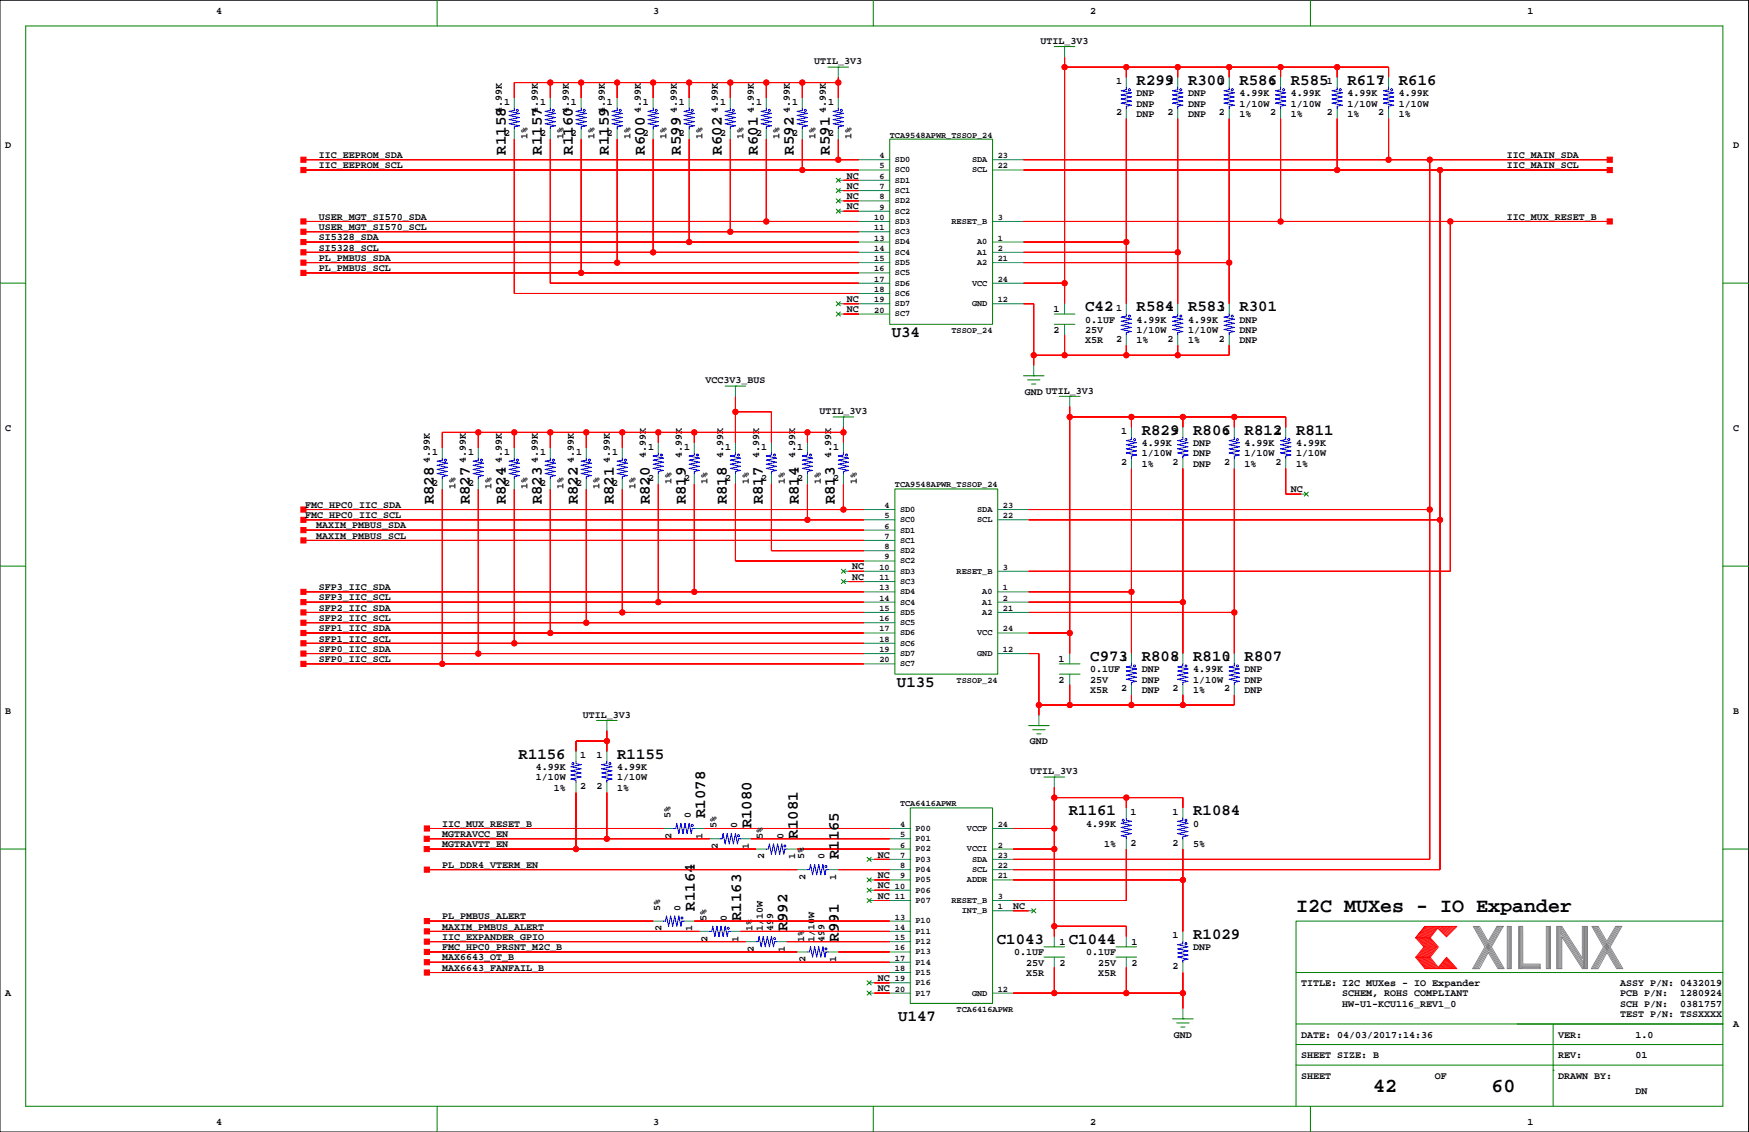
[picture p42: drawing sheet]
<svg xmlns="http://www.w3.org/2000/svg" width="432mm" height="279mm" viewBox="0 0 432 279" stroke-linecap="round" stroke-linejoin="round" font-family="sans-serif">
<defs><g id="words">
<g font-size="4.9">
<text x="320" y="225.2">I2C MUXes - IO Expander</text>
<text x="339" y="269.6">42</text>
<text x="368.2" y="269.6">60</text>
</g>
<g font-size="3.9">
<text x="280.6" y="21">R299</text>
<text x="293.3" y="21">R300</text>
<text x="306" y="21">R586</text>
<text x="318.7" y="21">R585</text>
<text x="332.7" y="21">R617</text>
<text x="345.4" y="21">R616</text>
<text x="124.9" y="38.2" transform="rotate(-90 124.9 38.2)">R1158</text>
<text x="133.8" y="38.2" transform="rotate(-90 133.8 38.2)">R1157</text>
<text x="141.4" y="38.2" transform="rotate(-90 141.4 38.2)">R1160</text>
<text x="150.3" y="38.2" transform="rotate(-90 150.3 38.2)">R1159</text>
<text x="159.2" y="38.2" transform="rotate(-90 159.2 38.2)">R600</text>
<text x="168.1" y="38.2" transform="rotate(-90 168.1 38.2)">R599</text>
<text x="178.2" y="38.2" transform="rotate(-90 178.2 38.2)">R602</text>
<text x="187.1" y="38.2" transform="rotate(-90 187.1 38.2)">R601</text>
<text x="196" y="38.2" transform="rotate(-90 196 38.2)">R592</text>
<text x="204.9" y="38.2" transform="rotate(-90 204.9 38.2)">R591</text>
<text x="267.9" y="76.8">C42</text>
<text x="280.6" y="76.8">R584</text>
<text x="293.3" y="76.8">R583</text>
<text x="306" y="76.8">R301</text>
<text x="220.2" y="83.2">U34</text>
<text x="281.9" y="107.3">R829</text>
<text x="294.6" y="107.3">R806</text>
<text x="307.3" y="107.3">R812</text>
<text x="320" y="107.3">R811</text>
<text x="107.1" y="124.5" transform="rotate(-90 107.1 124.5)">R828</text>
<text x="116" y="124.5" transform="rotate(-90 116 124.5)">R827</text>
<text x="124.9" y="124.5" transform="rotate(-90 124.9 124.5)">R824</text>
<text x="133.8" y="124.5" transform="rotate(-90 133.8 124.5)">R823</text>
<text x="142.7" y="124.5" transform="rotate(-90 142.7 124.5)">R822</text>
<text x="151.6" y="124.5" transform="rotate(-90 151.6 124.5)">R821</text>
<text x="160.4" y="124.5" transform="rotate(-90 160.4 124.5)">R820</text>
<text x="169.3" y="124.5" transform="rotate(-90 169.3 124.5)">R819</text>
<text x="179.5" y="124.5" transform="rotate(-90 179.5 124.5)">R818</text>
<text x="188.4" y="124.5" transform="rotate(-90 188.4 124.5)">R817</text>
<text x="197.3" y="124.5" transform="rotate(-90 197.3 124.5)">R814</text>
<text x="206.1" y="124.5" transform="rotate(-90 206.1 124.5)">R813</text>
<text x="269.2" y="163.2">C973</text>
<text x="281.9" y="163.2">R808</text>
<text x="294.6" y="163.2">R810</text>
<text x="307.3" y="163.2">R807</text>
<text x="221.4" y="169.5">U135</text>
<text x="128" y="187.3">R1156</text>
<text x="152.4" y="187.3">R1155</text>
<text x="174.1" y="201.9" transform="rotate(-90 174.1 201.9)">R1078</text>
<text x="263.9" y="201.3">R1161</text>
<text x="294.6" y="201.3">R1084</text>
<text x="185.5" y="204.5" transform="rotate(-90 185.5 204.5)">R1080</text>
<text x="196.9" y="207" transform="rotate(-90 196.9 207)">R1081</text>
<text x="207.1" y="212.1" transform="rotate(-90 207.1 212.1)">R1165</text>
<text x="171.5" y="224.8" transform="rotate(-90 171.5 224.8)">R1164</text>
<text x="183" y="227.3" transform="rotate(-90 183 227.3)">R1163</text>
<text x="194.4" y="229.9" transform="rotate(-90 194.4 229.9)">R992</text>
<text x="207.1" y="232.4" transform="rotate(-90 207.1 232.4)">R991</text>
<text x="246.1" y="233">C1043</text>
<text x="263.9" y="233">C1044</text>
<text x="294.6" y="231.7">R1029</text>
<text x="221.8" y="252">U147</text>
</g>
<g font-size="2.5">
<text x="53.3" y="3.4">4</text>
<text x="161.3" y="3.4">3</text>
<text x="269.2" y="3.4">2</text>
<text x="377.1" y="3.4">1</text>
<text x="256.9" y="10.8">UTIL_3V3</text>
<text x="201" y="15.9">UTIL_3V3</text>
<text x="275.5" y="20.8">1</text>
<text x="280.6" y="23.7">DNP</text>
<text x="288.2" y="20.8">1</text>
<text x="293.3" y="23.7">DNP</text>
<text x="300.9" y="20.8">1</text>
<text x="306" y="23.7">4.99K</text>
<text x="313.6" y="20.8">1</text>
<text x="318.7" y="23.7">4.99K</text>
<text x="327.6" y="20.8">1</text>
<text x="332.7" y="23.7">4.99K</text>
<text x="340.3" y="20.8">1</text>
<text x="345.4" y="23.7">4.99K</text>
<text x="123.9" y="28" transform="rotate(-90 123.9 28)">4.99K</text>
<text x="124.4" y="25.9">1</text>
<text x="132.8" y="28" transform="rotate(-90 132.8 28)">4.99K</text>
<text x="133.3" y="25.9">1</text>
<text x="140.4" y="28" transform="rotate(-90 140.4 28)">4.99K</text>
<text x="140.9" y="25.9">1</text>
<text x="149.3" y="28" transform="rotate(-90 149.3 28)">4.99K</text>
<text x="149.8" y="25.9">1</text>
<text x="158.2" y="28" transform="rotate(-90 158.2 28)">4.99K</text>
<text x="158.7" y="25.9">1</text>
<text x="167.1" y="28" transform="rotate(-90 167.1 28)">4.99K</text>
<text x="167.6" y="25.9">1</text>
<text x="177.2" y="28" transform="rotate(-90 177.2 28)">4.99K</text>
<text x="177.8" y="25.9">1</text>
<text x="186.1" y="28" transform="rotate(-90 186.1 28)">4.99K</text>
<text x="186.6" y="25.9">1</text>
<text x="195" y="28" transform="rotate(-90 195 28)">4.99K</text>
<text x="195.5" y="25.9">1</text>
<text x="203.9" y="28" transform="rotate(-90 203.9 28)">4.99K</text>
<text x="204.4" y="25.9">1</text>
<text x="275.5" y="28.5">2</text>
<text x="280.6" y="28.8">DNP</text>
<text x="280.6" y="26.3">DNP</text>
<text x="288.2" y="28.5">2</text>
<text x="293.3" y="28.8">DNP</text>
<text x="293.3" y="26.3">DNP</text>
<text x="300.9" y="28.5">2</text>
<text x="306" y="28.8">1%</text>
<text x="306" y="26.3">1/10W</text>
<text x="313.6" y="28.5">2</text>
<text x="318.7" y="28.8">1%</text>
<text x="318.7" y="26.3">1/10W</text>
<text x="327.6" y="28.5">2</text>
<text x="332.7" y="28.8">1%</text>
<text x="332.7" y="26.3">1/10W</text>
<text x="340.3" y="28.5">2</text>
<text x="345.4" y="28.8">1%</text>
<text x="345.4" y="26.3">1/10W</text>
<text x="124.4" y="33.5">2</text>
<text x="130.3" y="34.3" transform="rotate(-90 130.3 34.3)">1%</text>
<text x="133.3" y="33.5">2</text>
<text x="139.1" y="34.3" transform="rotate(-90 139.1 34.3)">1%</text>
<text x="140.9" y="33.5">2</text>
<text x="146.8" y="34.3" transform="rotate(-90 146.8 34.3)">1%</text>
<text x="149.8" y="33.5">2</text>
<text x="155.7" y="34.3" transform="rotate(-90 155.7 34.3)">1%</text>
<text x="158.7" y="33.5">2</text>
<text x="164.5" y="34.3" transform="rotate(-90 164.5 34.3)">1%</text>
<text x="167.6" y="33.5">2</text>
<text x="173.4" y="34.3" transform="rotate(-90 173.4 34.3)">1%</text>
<text x="177.8" y="33.5">2</text>
<text x="183.6" y="34.3" transform="rotate(-90 183.6 34.3)">1%</text>
<text x="186.6" y="33.5">2</text>
<text x="192.5" y="34.3" transform="rotate(-90 192.5 34.3)">1%</text>
<text x="195.5" y="33.5">2</text>
<text x="201.4" y="34.3" transform="rotate(-90 201.4 34.3)">1%</text>
<text x="204.4" y="33.5">2</text>
<text x="210.3" y="34.3" transform="rotate(-90 210.3 34.3)">1%</text>
<text x="1.3" y="36.4">D</text>
<text x="78.7" y="39">IIC_EEPROM_SDA</text>
<text x="78.7" y="41.5">IIC_EEPROM_SCL</text>
<text x="372" y="41.5">IIC_MAIN_SCL</text>
<text x="372" y="39">IIC_MAIN_SDA</text>
<text x="427.9" y="36.4">D</text>
<text x="209.1" y="46.6">NC</text>
<text x="209.1" y="44.1">NC</text>
<text x="209.1" y="51.7">NC</text>
<text x="209.1" y="49.1">NC</text>
<text x="78.7" y="54.2">USER_MGT_SI570_SDA</text>
<text x="78.7" y="56.8">USER_MGT_SI570_SCL</text>
<text x="78.7" y="59.3">SI5328_SDA</text>
<text x="372" y="54.2">IIC_MUX_RESET_B</text>
<text x="78.7" y="61.8">SI5328_SCL</text>
<text x="78.7" y="64.4">PL_PMBUS_SDA</text>
<text x="78.7" y="66.9">PL_PMBUS_SCL</text>
<text x="209.1" y="77.1">NC</text>
<text x="209.1" y="74.5">NC</text>
<text x="260.1" y="77.1">1</text>
<text x="275.5" y="76.7">1</text>
<text x="288.2" y="76.7">1</text>
<text x="300.9" y="76.7">1</text>
<text x="260.1" y="82.2">2</text>
<text x="267.9" y="82.2">25V</text>
<text x="267.9" y="79.6">0.1UF</text>
<text x="280.6" y="79.6">4.99K</text>
<text x="280.6" y="82.2">1/10W</text>
<text x="293.3" y="79.6">4.99K</text>
<text x="293.3" y="82.2">1/10W</text>
<text x="306" y="79.6">DNP</text>
<text x="306" y="82.2">DNP</text>
<text x="267.9" y="84.7">X5R</text>
<text x="275.5" y="84.3">2</text>
<text x="280.6" y="84.7">1%</text>
<text x="288.2" y="84.3">2</text>
<text x="293.3" y="84.7">1%</text>
<text x="300.9" y="84.3">2</text>
<text x="306" y="84.7">DNP</text>
<text x="174.2" y="94.6">VCC3V3_BUS</text>
<text x="253" y="97.4">GND UTIL_3V3</text>
<text x="1.3" y="106.3">C</text>
<text x="202.3" y="102.2">UTIL_3V3</text>
<text x="276.8" y="107.2">1</text>
<text x="289.5" y="107.2">1</text>
<text x="302.2" y="107.2">1</text>
<text x="314.9" y="107.2">1</text>
<text x="427.9" y="106.3">C</text>
<text x="106.7" y="112.3">1</text>
<text x="115.5" y="112.3">1</text>
<text x="124.4" y="112.3">1</text>
<text x="133.3" y="112.3">1</text>
<text x="142.2" y="112.3">1</text>
<text x="151.1" y="112.3">1</text>
<text x="159.5" y="113.1" transform="rotate(-90 159.5 113.1)">4.99K</text>
<text x="160" y="111">1</text>
<text x="168.4" y="113.1" transform="rotate(-90 168.4 113.1)">4.99K</text>
<text x="168.9" y="111">1</text>
<text x="178.5" y="113.1" transform="rotate(-90 178.5 113.1)">4.99K</text>
<text x="179" y="111">1</text>
<text x="187.4" y="113.1" transform="rotate(-90 187.4 113.1)">4.99K</text>
<text x="187.9" y="111">1</text>
<text x="196.3" y="113.1" transform="rotate(-90 196.3 113.1)">4.99K</text>
<text x="196.8" y="111">1</text>
<text x="205.2" y="113.1" transform="rotate(-90 205.2 113.1)">4.99K</text>
<text x="205.7" y="111">1</text>
<text x="281.9" y="110.1">4.99K</text>
<text x="281.9" y="112.6">1/10W</text>
<text x="294.6" y="110.1">DNP</text>
<text x="294.6" y="112.6">DNP</text>
<text x="307.3" y="110.1">4.99K</text>
<text x="307.3" y="112.6">1/10W</text>
<text x="320" y="110.1">4.99K</text>
<text x="320" y="112.6">1/10W</text>
<text x="106.1" y="114.3" transform="rotate(-90 106.1 114.3)">4.99K</text>
<text x="106.7" y="119.9">2</text>
<text x="115" y="114.3" transform="rotate(-90 115 114.3)">4.99K</text>
<text x="115.5" y="119.9">2</text>
<text x="123.9" y="114.3" transform="rotate(-90 123.9 114.3)">4.99K</text>
<text x="124.4" y="119.9">2</text>
<text x="132.8" y="114.3" transform="rotate(-90 132.8 114.3)">4.99K</text>
<text x="133.3" y="119.9">2</text>
<text x="141.7" y="114.3" transform="rotate(-90 141.7 114.3)">4.99K</text>
<text x="142.2" y="119.9">2</text>
<text x="150.6" y="114.3" transform="rotate(-90 150.6 114.3)">4.99K</text>
<text x="151.1" y="119.9">2</text>
<text x="160" y="118.6">2</text>
<text x="165.8" y="119.4" transform="rotate(-90 165.8 119.4)">1%</text>
<text x="168.9" y="118.6">2</text>
<text x="174.7" y="119.4" transform="rotate(-90 174.7 119.4)">1%</text>
<text x="179" y="118.6">2</text>
<text x="184.9" y="119.4" transform="rotate(-90 184.9 119.4)">1%</text>
<text x="187.9" y="118.6">2</text>
<text x="193.7" y="119.4" transform="rotate(-90 193.7 119.4)">1%</text>
<text x="196.8" y="118.6">2</text>
<text x="202.6" y="119.4" transform="rotate(-90 202.6 119.4)">1%</text>
<text x="205.7" y="118.6">2</text>
<text x="211.5" y="119.4" transform="rotate(-90 211.5 119.4)">1%</text>
<text x="276.8" y="114.8">2</text>
<text x="281.9" y="115.2">1%</text>
<text x="289.5" y="114.8">2</text>
<text x="294.6" y="115.2">DNP</text>
<text x="302.2" y="114.8">2</text>
<text x="307.3" y="115.2">1%</text>
<text x="314.9" y="114.8">2</text>
<text x="320" y="115.2">1%</text>
<text x="75.3" y="125.3">FMC_HPC0_IIC_SDA</text>
<text x="112.5" y="120.7" transform="rotate(-90 112.5 120.7)">1%</text>
<text x="121.4" y="120.7" transform="rotate(-90 121.4 120.7)">1%</text>
<text x="130.3" y="120.7" transform="rotate(-90 130.3 120.7)">1%</text>
<text x="139.1" y="120.7" transform="rotate(-90 139.1 120.7)">1%</text>
<text x="148" y="120.7" transform="rotate(-90 148 120.7)">1%</text>
<text x="156.9" y="120.7" transform="rotate(-90 156.9 120.7)">1%</text>
<text x="318.7" y="121.5">NC</text>
<text x="75.3" y="127.9">FMC_HPC0_IIC_SCL</text>
<text x="78.1" y="130.4">MAXIM_PMBUS_SDA</text>
<text x="78.1" y="132.9">MAXIM_PMBUS_SCL</text>
<text x="210.3" y="143.1">NC</text>
<text x="210.3" y="140.6">NC</text>
<text x="78.7" y="145.6">SFP3_IIC_SDA</text>
<text x="78.7" y="148.2">SFP3_IIC_SCL</text>
<text x="78.7" y="150.7">SFP2_IIC_SDA</text>
<text x="78.7" y="153.3">SFP2_IIC_SCL</text>
<text x="78.7" y="155.8">SFP1_IIC_SDA</text>
<text x="78.7" y="158.3">SFP1_IIC_SCL</text>
<text x="78.7" y="160.9">SFP0_IIC_SDA</text>
<text x="78.7" y="163.4">SFP0_IIC_SCL</text>
<text x="261.3" y="163.4">1</text>
<text x="269.2" y="166">0.1UF</text>
<text x="276.8" y="163">1</text>
<text x="281.9" y="166">DNP</text>
<text x="289.5" y="163">1</text>
<text x="294.6" y="166">4.99K</text>
<text x="302.2" y="163">1</text>
<text x="307.3" y="166">DNP</text>
<text x="261.3" y="168.5">2</text>
<text x="269.2" y="168.5">25V</text>
<text x="269.2" y="171">X5R</text>
<text x="276.8" y="170.7">2</text>
<text x="281.9" y="171">DNP</text>
<text x="281.9" y="168.5">DNP</text>
<text x="289.5" y="170.7">2</text>
<text x="294.6" y="171">1%</text>
<text x="294.6" y="168.5">1/10W</text>
<text x="302.2" y="170.7">2</text>
<text x="307.3" y="171">DNP</text>
<text x="307.3" y="168.5">DNP</text>
<text x="1.3" y="176.1">B</text>
<text x="143.9" y="177.1">UTIL_3V3</text>
<text x="427.9" y="176.1">B</text>
<text x="254.3" y="183.7">GND</text>
<text x="132.3" y="190.1">4.99K</text>
<text x="143.3" y="187.2">1</text>
<text x="147.3" y="187.2">1</text>
<text x="152.4" y="190.1">4.99K</text>
<text x="254.4" y="191.1">UTIL_3V3</text>
<text x="132.3" y="192.6">1/10W</text>
<text x="136.7" y="195.2">1%</text>
<text x="143.3" y="194.8">2</text>
<text x="147.3" y="194.8">2</text>
<text x="152.4" y="192.6">1/10W</text>
<text x="152.4" y="195.2">1%</text>
<text x="165.5" y="201.9" transform="rotate(-90 165.5 201.9)">5%</text>
<text x="170.6" y="201.9" transform="rotate(-90 170.6 201.9)">0</text>
<text x="279.1" y="201.1">1</text>
<text x="289.5" y="201.1">1</text>
<text x="109.2" y="204">IIC_MUX_RESET_B</text>
<text x="109.2" y="206.6">MGTRAVCC_EN</text>
<text x="109.2" y="209.1">MGTRAVTT_EN</text>
<text x="165.8" y="207" transform="rotate(-90 165.8 207)">2</text>
<text x="173.4" y="207" transform="rotate(-90 173.4 207)">1</text>
<text x="176.9" y="204.5" transform="rotate(-90 176.9 204.5)">5%</text>
<text x="177.2" y="209.6" transform="rotate(-90 177.2 209.6)">2</text>
<text x="182" y="204.5" transform="rotate(-90 182 204.5)">0</text>
<text x="184.9" y="209.6" transform="rotate(-90 184.9 209.6)">1</text>
<text x="188.4" y="207" transform="rotate(-90 188.4 207)">5%</text>
<text x="193.4" y="207" transform="rotate(-90 193.4 207)">0</text>
<text x="268.1" y="204">4.99K</text>
<text x="272.6" y="209.1">1%</text>
<text x="279.1" y="208.8">2</text>
<text x="289.5" y="208.8">2</text>
<text x="294.6" y="204">0</text>
<text x="294.6" y="209.1">5%</text>
<text x="109.2" y="214.2">PL_DDR4_VTERM_EN</text>
<text x="188.7" y="212.1" transform="rotate(-90 188.7 212.1)">2</text>
<text x="196.3" y="212.1" transform="rotate(-90 196.3 212.1)">1</text>
<text x="198.5" y="212.1" transform="rotate(-90 198.5 212.1)">5%</text>
<text x="203.6" y="212.1" transform="rotate(-90 203.6 212.1)">0</text>
<text x="216.7" y="211.7">NC</text>
<text x="198.8" y="217.2" transform="rotate(-90 198.8 217.2)">2</text>
<text x="206.4" y="217.2" transform="rotate(-90 206.4 217.2)">1</text>
<text x="216.7" y="219.3">NC</text>
<text x="216.7" y="216.7">NC</text>
<text x="216.7" y="221.8">NC</text>
<text x="109.2" y="226.9">PL_PMBUS_ALERT</text>
<text x="163" y="224.8" transform="rotate(-90 163 224.8)">5%</text>
<text x="168" y="224.8" transform="rotate(-90 168 224.8)">0</text>
<text x="174.4" y="227.3" transform="rotate(-90 174.4 227.3)">5%</text>
<text x="179.5" y="227.3" transform="rotate(-90 179.5 227.3)">0</text>
<text x="250.1" y="224.4">NC</text>
<text x="109.2" y="232">IIC_EXPANDER_GPIO</text>
<text x="109.2" y="229.4">MAXIM_PMBUS_ALERT</text>
<text x="163.3" y="229.9" transform="rotate(-90 163.3 229.9)">2</text>
<text x="170.9" y="229.9" transform="rotate(-90 170.9 229.9)">1</text>
<text x="174.7" y="232.4" transform="rotate(-90 174.7 232.4)">2</text>
<text x="182.3" y="232.4" transform="rotate(-90 182.3 232.4)">1</text>
<text x="185.8" y="229.9" transform="rotate(-90 185.8 229.9)">1%</text>
<text x="188.4" y="229.9" transform="rotate(-90 188.4 229.9)">1/10W</text>
<text x="190.9" y="229.9" transform="rotate(-90 190.9 229.9)">499</text>
<text x="198.5" y="232.4" transform="rotate(-90 198.5 232.4)">1%</text>
<text x="201" y="232.4" transform="rotate(-90 201 232.4)">1/10W</text>
<text x="203.6" y="232.4" transform="rotate(-90 203.6 232.4)">499</text>
<text x="261.6" y="233.3">1</text>
<text x="279.3" y="233.3">1</text>
<text x="289.5" y="231.6">1</text>
<text x="109.2" y="234.5">FMC_HPC0_PRSNT_M2C_B</text>
<text x="109.2" y="237.1">MAX6643_OT_B</text>
<text x="109.2" y="239.6">MAX6643_FANFAIL_B</text>
<text x="186.1" y="235" transform="rotate(-90 186.1 235)">2</text>
<text x="193.7" y="235" transform="rotate(-90 193.7 235)">1</text>
<text x="198.8" y="237.5" transform="rotate(-90 198.8 237.5)">2</text>
<text x="206.4" y="237.5" transform="rotate(-90 206.4 237.5)">1</text>
<text x="250.3" y="235.8">0.1UF</text>
<text x="253.3" y="238.3">25V</text>
<text x="261.6" y="238.3">2</text>
<text x="268.1" y="235.8">0.1UF</text>
<text x="271.1" y="238.3">25V</text>
<text x="279.3" y="238.3">2</text>
<text x="289.5" y="239.2">2</text>
<text x="294.6" y="234.5">DNP</text>
<text x="1.3" y="245.9">A</text>
<text x="216.7" y="244.7">NC</text>
<text x="216.7" y="242.1">NC</text>
<text x="253.3" y="240.9">X5R</text>
<text x="271.1" y="240.9">X5R</text>
<text x="321.2" y="243.4">TITLE: I2C MUXes - IO Expander</text>
<text x="331.4" y="245.9">SCHEM, ROHS COMPLIANT</text>
<text x="400" y="245.9">PCB P/N:</text>
<text x="400" y="243.4">ASSY P/N: 0432019</text>
<text x="414.8" y="245.9">1280924</text>
<text x="331.4" y="248.5">HW-U1-KCU116_REV1_0</text>
<text x="400" y="251">TEST P/N: TSSXXXX</text>
<text x="400" y="248.5">SCH P/N:</text>
<text x="414.8" y="248.5">0381757</text>
<text x="289.8" y="256.1">GND</text>
<text x="321.2" y="256.1">DATE: 04/03/2017:14:36</text>
<text x="384.7" y="256.1">VER:</text>
<text x="403.8" y="256.1">1.0</text>
<text x="427.9" y="253.6">A</text>
<text x="321.2" y="261.2">SHEET SIZE: B</text>
<text x="384.7" y="261.2">REV:</text>
<text x="403.8" y="261.2">01</text>
<text x="321.2" y="266.3">SHEET</text>
<text x="354.2" y="266.3">OF</text>
<text x="384.7" y="266.3">DRAWN BY:</text>
<text x="403.8" y="270.1">DN</text>
<text x="53.3" y="277.7">4</text>
<text x="161.3" y="277.7">3</text>
<text x="269.2" y="277.7">2</text>
<text x="377.1" y="277.7">1</text>
</g>
<g font-size="2.1">
<text x="219.7" y="34">TCA9548APWR_TSSOP_24</text>
<text x="217.1" y="39">4</text>
<text x="217.1" y="41.6">5</text>
<text x="220.9" y="40">SD0</text>
<text x="240" y="40">SDA</text>
<text x="246.3" y="39">23</text>
<text x="246.3" y="41.6">22</text>
<text x="217.1" y="44.1">6</text>
<text x="217.1" y="46.7">7</text>
<text x="220.9" y="45.1">SD1</text>
<text x="220.9" y="47.6">SC1</text>
<text x="220.9" y="42.6">SC0</text>
<text x="240" y="42.6">SCL</text>
<text x="217.1" y="49.2">8</text>
<text x="217.1" y="51.7">9</text>
<text x="220.9" y="50.2">SD2</text>
<text x="220.9" y="52.7">SC2</text>
<text x="215.9" y="54.3">10</text>
<text x="215.9" y="56.8">11</text>
<text x="215.9" y="59.4">13</text>
<text x="220.9" y="55.3">SD3</text>
<text x="220.9" y="57.8">SC3</text>
<text x="234.9" y="55.3">RESET_B</text>
<text x="246.3" y="54.3">3</text>
<text x="246.3" y="59.4">1</text>
<text x="215.9" y="61.9">14</text>
<text x="215.9" y="64.4">15</text>
<text x="220.9" y="60.3">SD4</text>
<text x="220.9" y="62.9">SC4</text>
<text x="220.9" y="65.4">SD5</text>
<text x="241.2" y="62.9">A1</text>
<text x="241.2" y="60.3">A0</text>
<text x="241.2" y="65.4">A2</text>
<text x="246.3" y="61.9">2</text>
<text x="246.3" y="64.4">21</text>
<text x="215.9" y="67">16</text>
<text x="215.9" y="69.5">17</text>
<text x="220.9" y="68">SC5</text>
<text x="220.9" y="70.5">SD6</text>
<text x="240" y="70.5">VCC</text>
<text x="246.3" y="69.5">24</text>
<text x="215.9" y="72.1">18</text>
<text x="215.9" y="74.6">19</text>
<text x="215.9" y="77.1">20</text>
<text x="220.9" y="73">SC6</text>
<text x="220.9" y="75.6">SD7</text>
<text x="240" y="75.6">GND</text>
<text x="246.3" y="74.6">12</text>
<text x="220.9" y="78.1">SC7</text>
<text x="234.9" y="82.2">TSSOP_24</text>
<text x="218.4" y="125.4">4</text>
<text x="220.9" y="120.3">TCA9548APWR_TSSOP_24</text>
<text x="247.6" y="125.4">23</text>
<text x="218.4" y="127.9">5</text>
<text x="218.4" y="130.5">6</text>
<text x="222.2" y="131.4">SD1</text>
<text x="222.2" y="126.4">SD0</text>
<text x="222.2" y="128.9">SC0</text>
<text x="241.2" y="126.4">SDA</text>
<text x="241.2" y="128.9">SCL</text>
<text x="247.6" y="127.9">22</text>
<text x="218.4" y="133">7</text>
<text x="218.4" y="135.5">8</text>
<text x="222.2" y="136.5">SD2</text>
<text x="222.2" y="134">SC1</text>
<text x="217.1" y="143.2">11</text>
<text x="217.1" y="140.6">10</text>
<text x="218.4" y="138.1">9</text>
<text x="222.2" y="141.6">SD3</text>
<text x="222.2" y="139.1">SC2</text>
<text x="236.2" y="141.6">RESET_B</text>
<text x="247.6" y="140.6">3</text>
<text x="217.1" y="148.2">14</text>
<text x="217.1" y="145.7">13</text>
<text x="222.2" y="144.1">SC3</text>
<text x="222.2" y="146.7">SD4</text>
<text x="222.2" y="149.2">SC4</text>
<text x="242.5" y="149.2">A1</text>
<text x="242.5" y="146.7">A0</text>
<text x="247.6" y="145.7">1</text>
<text x="247.6" y="148.2">2</text>
<text x="217.1" y="155.9">17</text>
<text x="217.1" y="153.3">16</text>
<text x="217.1" y="150.8">15</text>
<text x="222.2" y="151.8">SD5</text>
<text x="222.2" y="154.3">SC5</text>
<text x="242.5" y="151.8">A2</text>
<text x="247.6" y="150.8">21</text>
<text x="247.6" y="155.9">24</text>
<text x="217.1" y="160.9">19</text>
<text x="217.1" y="158.4">18</text>
<text x="222.2" y="156.8">SD6</text>
<text x="222.2" y="159.4">SC6</text>
<text x="222.2" y="161.9">SD7</text>
<text x="241.2" y="156.8">VCC</text>
<text x="241.2" y="161.9">GND</text>
<text x="247.6" y="160.9">12</text>
<text x="217.1" y="163.5">20</text>
<text x="222.2" y="164.5">SC7</text>
<text x="236.2" y="168.6">TSSOP_24</text>
<text x="222.2" y="199">TCA6416APWR</text>
<text x="222.2" y="204.1">4</text>
<text x="222.2" y="206.6">5</text>
<text x="222.2" y="209.2">6</text>
<text x="226" y="205.1">P00</text>
<text x="226" y="207.6">P01</text>
<text x="238.7" y="205.1">VCCP</text>
<text x="246.3" y="204.1">24</text>
<text x="246.3" y="209.2">2</text>
<text x="222.2" y="211.7">7</text>
<text x="222.2" y="214.3">8</text>
<text x="226" y="210.2">P02</text>
<text x="226" y="212.7">P03</text>
<text x="226" y="215.2">P04</text>
<text x="238.7" y="210.2">VCCI</text>
<text x="240" y="212.7">SDA</text>
<text x="240" y="215.2">SCL</text>
<text x="246.3" y="211.7">23</text>
<text x="246.3" y="214.3">22</text>
<text x="220.9" y="219.3">10</text>
<text x="220.9" y="221.9">11</text>
<text x="222.2" y="216.8">9</text>
<text x="226" y="217.8">P05</text>
<text x="226" y="220.3">P06</text>
<text x="238.7" y="217.8">ADDR</text>
<text x="246.3" y="216.8">21</text>
<text x="246.3" y="221.9">3</text>
<text x="220.9" y="227">13</text>
<text x="226" y="227.9">P10</text>
<text x="226" y="222.9">P07</text>
<text x="234.9" y="222.9">RESET_B</text>
<text x="237.4" y="225.4">INT_B</text>
<text x="246.3" y="224.4">1</text>
<text x="220.9" y="229.5">14</text>
<text x="220.9" y="232">15</text>
<text x="226" y="230.5">P11</text>
<text x="226" y="233">P12</text>
<text x="220.9" y="234.6">16</text>
<text x="220.9" y="237.1">17</text>
<text x="220.9" y="239.7">18</text>
<text x="226" y="235.6">P13</text>
<text x="226" y="238.1">P14</text>
<text x="220.9" y="244.7">20</text>
<text x="220.9" y="242.2">19</text>
<text x="226" y="245.7">P17</text>
<text x="226" y="240.6">P15</text>
<text x="226" y="243.2">P16</text>
<text x="240" y="245.7">GND</text>
<text x="246.3" y="244.7">12</text>
<text x="236.2" y="249.8">TCA6416APWR</text>
</g>
</g></defs>
<path d="M0 .1h431.7v279.3h-431.7z" fill="none" stroke="#000" stroke-width=".25"/>
<g fill="none" stroke="#008000" stroke-width=".25">
<path d="M6.3 6.4h419.1v266.7h-419.1zM107.9 .1v6.3M204.4 16.6h5.1M207 16.6h.1M215.6 .1v6.3M260.3 11.5h5.1M262.8 11.5h.1M323.5 .1v6.3M219.7 34.3h25.4v45.8h-25.4zM206.5 46.5l1 1.1M206.5 44l1 1M206.5 51.6l1 1"/>
<path d="M206.5 49.1l1 1M207.5 46.5l-1 1.1M207.5 44l-1 1M207.5 51.6l-1 1M207.5 49.1l-1 1M0 69.9h6.3M206.5 77l1 1M206.5 74.5l1 1M207.5 77l-1 1M207.5 74.5l-1 1M260.3 77.5h5.1M425.4 69.9h6.3"/>
<path d="M179 95.3h5.1M181.6 95.3h.1M252.7 92.8h5.1M253.7 93.8h3M254.7 94.8h1M255.2 92.8h.1M260.3 80.1h5.1M261.6 97.8h5M264.1 97.8h.1M205.7 102.9h5.1M208.2 102.9h.1M0 139.7h6.3"/>
<path d="M220.9 120.7h25.4v45.7h-25.4zM322 121.4l1 1.1M323 121.4l-1 1.1M425.4 139.7h6.3M207.7 143l1 1M207.7 140.5l1 1M208.7 143l-1 1M208.7 140.5l-1 1M147.3 177.8h5.1M149.8 177.8h.1M253.9 179.1h5.1M256.5 179.1h.1"/>
<path d="M261.6 166.4h5M261.6 163.9h5M224.7 199.4h20.4v48.3h-20.4zM255 180.1h3M256 181.1h1M257.8 191.8h5M260.3 191.8h.1M0 209.6h6.3M214.1 219.2l1 1M214.1 216.7l1 1M214.1 211.6l1 1M215.1 219.2l-1 1"/>
<path d="M215.1 216.7l-1 1M215.1 211.6l-1 1M425.4 209.6h6.3M214.1 221.8l1 1M215.1 221.8l-1 1M254.7 224.3l1 1M255.7 224.3l-1 1M257.8 236.2h5M257.8 233.7h5M275.5 236.2h5.1M275.5 233.7h5.1M425.4 227.3h-105.4v35.6"/>
<path d="M214.1 244.6l1 1M214.1 242.1l1 1M215.1 244.6l-1 1M215.1 242.1l-1 1M289.5 251.5h5.1M290.5 252.5h3.1M291.5 253.5h1M292 251.5h.1M320 257.8h105.4M320 252.7h105.4M320 240h105.4M383.5 252.7v20.4"/>
<path d="M107.9 273.1v6.3M215.6 273.1v6.3M320 262.9v10.2M320 262.9h105.4M323.5 273.1v6.3M383.5 264.2h.1"/>
</g>
<g fill="none" stroke="#f00" stroke-width=".25">
<path d="M207 19.1v5.1M262.8 14v61M262.8 16.6h80v2.5M278.1 16.6v2.5M290.8 16.6v2.5M303.5 16.6v2.5M316.2 16.6v2.5M330.1 16.6v2.5M74.9 39.4h137.1M127 34.3v38.1h85M135.9 34.3v35.6h76.1M135.9 20.4v3.8"/>
<path d="M143.5 20.4v3.8M143.5 34.3v33.1M152.4 20.4v3.8M152.4 34.3v30.5M161.3 20.4v3.8M161.3 34.3v28M170.1 20.4v3.8M170.1 34.3v25.4M180.3 20.4v3.8M180.3 34.3v22.9M189.2 20.4v3.8M189.2 34.3v20.4"/>
<path d="M198.1 20.4v3.8M198.1 34.3v7.7M207 34.3v5.1M207 20.4h-80v3.8M252.7 39.4h144.7M278.1 29.3v45.7M290.8 29.3v45.7M303.5 29.3v45.7M316.2 29.3v25.4M330.1 29.3v12.7M342.8 29.3v10.1M353 39.4v172.7h-102.9"/>
<path d="M74.9 59.7h137.1M74.9 42h137.1M74.9 54.7h137.1M74.9 57.2h137.1M208.2 47h3.8M208.2 44.5h3.8M208.2 52.1h3.8M208.2 49.6h3.8M252.7 59.7h25.4M252.7 42h144.7M252.7 54.7h144.7M355.5 42v172.6h-105.4"/>
<path d="M358.1 54.7v86.3h-104.2M74.9 64.8h137.1M74.9 62.3h137.1M74.9 67.4h137.1M208.2 75h3.8M208.2 77.5h3.8M252.7 75h2.5v15.2M252.7 64.8h50.8M252.7 62.3h38.1M252.7 69.9h10.1M181.6 97.8v11.5M262.8 82.6v5.1"/>
<path d="M278.1 85.1v2.6M290.8 85.1v2.6M303.5 85.1v2.6h-48.3M118.1 106.7v3.8M127 106.7v3.8M135.9 106.7v3.8M144.7 106.7v3.8M153.6 106.7v3.8M162.5 106.7v2.6M162.5 119.4v29.2M171.4 106.7v2.6M171.4 119.4v26.7"/>
<path d="M181.6 101.6h8.9v7.7M181.6 119.4v19.1h31.7M190.5 119.4v16.5h22.8M199.3 106.7v2.6M199.3 119.4v8.9M208.2 106.7h-99v3.8M208.2 105.4v3.9M208.2 119.4v6.4M264.1 100.4v60.9M264.1 102.9h53.3v2.5M279.3 102.9v2.5M279.3 115.6v45.7"/>
<path d="M292 102.9v2.5M292 115.6v45.7M304.7 102.9v2.5M304.7 115.6v45.7M317.4 115.6v6.4h3.8M74.9 125.8h138.4M74.9 128.3h138.4M74.9 133.4h138.4M74.9 130.8h138.4M109.2 120.7v43.2M118.1 120.7v40.6M127 120.7v38.1"/>
<path d="M135.9 120.7v35.5M144.7 120.7v33M153.6 120.7v30.5M253.9 125.8h99.1M253.9 128.3h101.6M74.9 151.2h138.4M74.9 153.7h138.4M74.9 146.1h138.4M74.9 148.6h138.4M74.9 156.2h138.4M74.9 158.8h138.4M209.5 143.5h3.8"/>
<path d="M209.5 141h3.8M253.9 151.2h50.8M253.9 146.1h25.4M253.9 148.6h38.1M253.9 156.2h10.2M74.9 161.3h138.4M74.9 163.9h138.4M253.9 161.3h2.6v15.3M264.1 168.9v5.1M279.3 171.5v2.5M292 171.5v2.5M304.7 171.5v2.5h-48.2"/>
<path d="M142.2 195.6v14M149.8 182.9h-7.6v2.5M149.8 180.4v5M149.8 195.6v11.4M260.3 196.9h31.7v2.5M260.3 194.3v36.9M278.1 196.9v2.5M105.4 209.6h81.2M105.4 207h69.8M105.4 204.5h58.4M105.4 214.6h91.4M174 204.5h45.7"/>
<path d="M185.4 207h34.3M196.8 209.6h22.9M207 214.6h12.7M215.9 219.7h3.8M215.9 217.2h3.8M215.9 212.1h3.8M250.1 204.5h10.2M250.1 209.6h10.2M250.1 217.2h41.9M278.1 209.6v12.7h-28M292 209.6v20.3M105.4 235h91.4"/>
<path d="M105.4 232.4h78.7M105.4 229.9h67.3M105.4 227.3h55.9M105.4 237.5h114.3M171.4 227.3h48.3M182.8 229.9h36.9M194.3 232.4h25.4M207 235h12.7M215.9 222.3h3.8M250.1 224.8h3.8M260.3 228.6h17.8v2.6M260.3 238.8v6.3"/>
<path d="M278.1 238.8v6.3M349.5 236.3h3.6M349.9 231.5l1.9 2.2-2 2.6 2.2 2.8M350.1 236.3l2.2 2.8M350.2 231.5l1.9 2.3-2 2.5M350.4 236.3l2.2 2.8M350.5 231.5l1.9 2.3-2 2.5M350.6 236.3l2.3 2.7M350.8 231.5l1.9 2.3-2 2.5M351 236.3l2.2 2.8M351.1 231.5l1.9 2.3-2 2.5M351.3 236.3l2.2 2.8"/>
<path d="M351.4 231.5l1.9 2.3-2 2.5M351.6 236.3l2.2 2.8M351.7 231.5l1.9 2.2M351.8 228.7l-2.3 2.8 2.3-2.8h7.9l-2.6 2.5-2.1-2.1-1.9 2.4 2 2.2-2 2.6 2 2.5 2-2.5 2.6 2.8h-7.9l-2.3-2.8M351.9 236.3l2.2 2.8M352 231.5l1.9 2.2M352.1 228.7l-2.2 2.7M352.2 236.3l2.2 2.8M352.3 231.5l1.9 2.3-2 2.5M352.4 228.7l-2.2 2.7M352.5 236.3l2.2 2.8M352.6 231.5l1.9 2.2"/>
<path d="M352.7 228.7l-2.2 2.7M352.8 236.3l2.2 2.8M352.8 231.5l2 2.2M353 228.7l-2.2 2.7M353.1 231.5h-3.6l2.1 2.2-2.1 2.6M353.2 228.7l-2.1 2.7M353.6 233.8l-2 2.5M353.6 228.7l-2.2 2.7M353.8 228.7l-2.1 2.7M353.9 233.8l-1.9 2.4M354.1 228.7l-2.1 2.7M354.4 228.7l-2.1 2.7"/>
<path d="M354.5 233.8l-2 2.5M354.7 228.7l-2.1 2.7M354.8 233.8l-2 2.5M355 228.7l-2.1 2.7M355.2 238.8l.2 .3M355.3 238.6l.4 .5M355.4 228.7l-.4 .4M355.4 238.4l.6 .7M355.6 238.3l.7 .8M355.7 238.1l.9 1M355.7 228.7l-.5 .5M355.9 237.9l1 1.2"/>
<path d="M356 237.8l1.2 1.3M356.1 228.7l-.8 .7M356.1 237.6l1.4 1.4M356.3 237.4l1.5 1.7M356.4 237.2l1.6 1.9M356.5 228.7l-1 .9M356.5 237.1l1.8 2M356.7 236.9l1.9 2.2M356.8 236.7l2.1 2.4M356.8 228.7l-1.1 1.1M356.9 236.6l2.3 2.5M357.1 236.5l2.3 2.6"/>
<path d="M357.2 228.7l-1.3 1.2M357.5 228.7l-1.4 1.4M357.8 228.7l-1.6 1.6M358.2 228.7l-1.8 1.7M358.5 228.7l-1.9 1.9M359 228.7l-2.2 2.1M359.3 228.7l-2.3 2.3M105.4 240h114.3M215.9 245.1h3.8M215.9 242.6h3.8M250.1 245.1h41.9M292 240v8.9"/>
<circle cx="262.8" cy="16.6" r=".63"/>
<circle cx="278.1" cy="16.6" r=".63"/>
<circle cx="290.8" cy="16.6" r=".63"/>
<circle cx="303.5" cy="16.6" r=".63"/>
<circle cx="316.2" cy="16.6" r=".63"/>
<circle cx="330.1" cy="16.6" r=".63"/>
<circle cx="135.9" cy="20.4" r=".63"/>
<circle cx="143.5" cy="20.4" r=".63"/>
<circle cx="152.4" cy="20.4" r=".63"/>
<circle cx="161.3" cy="20.4" r=".63"/>
<circle cx="170.1" cy="20.4" r=".63"/>
<circle cx="180.3" cy="20.4" r=".63"/>
<circle cx="189.2" cy="20.4" r=".63"/>
<circle cx="198.1" cy="20.4" r=".63"/>
<circle cx="207" cy="39.4" r=".63"/>
<circle cx="207" cy="20.4" r=".63"/>
<circle cx="342.8" cy="39.4" r=".63"/>
<circle cx="353" cy="39.4" r=".63"/>
<circle cx="170.1" cy="59.7" r=".63"/>
<circle cx="180.3" cy="57.2" r=".63"/>
<circle cx="189.2" cy="54.7" r=".63"/>
<circle cx="198.1" cy="42" r=".63"/>
<circle cx="278.1" cy="59.7" r=".63"/>
<circle cx="316.2" cy="54.7" r=".63"/>
<circle cx="330.1" cy="42" r=".63"/>
<circle cx="355.5" cy="42" r=".63"/>
<circle cx="358.1" cy="54.7" r=".63"/>
<circle cx="143.5" cy="67.4" r=".63"/>
<circle cx="152.4" cy="64.8" r=".63"/>
<circle cx="161.3" cy="62.3" r=".63"/>
<circle cx="262.8" cy="69.9" r=".63"/>
<circle cx="290.8" cy="62.3" r=".63"/>
<circle cx="303.5" cy="64.8" r=".63"/>
<circle cx="255.2" cy="87.7" r=".63"/>
<circle cx="262.8" cy="87.7" r=".63"/>
<circle cx="278.1" cy="87.7" r=".63"/>
<circle cx="290.8" cy="87.7" r=".63"/>
<circle cx="118.1" cy="106.7" r=".63"/>
<circle cx="127" cy="106.7" r=".63"/>
<circle cx="135.9" cy="106.7" r=".63"/>
<circle cx="144.7" cy="106.7" r=".63"/>
<circle cx="153.6" cy="106.7" r=".63"/>
<circle cx="162.5" cy="106.7" r=".63"/>
<circle cx="171.4" cy="106.7" r=".63"/>
<circle cx="181.6" cy="101.6" r=".63"/>
<circle cx="199.3" cy="106.7" r=".63"/>
<circle cx="208.2" cy="106.7" r=".63"/>
<circle cx="264.1" cy="102.9" r=".63"/>
<circle cx="279.3" cy="102.9" r=".63"/>
<circle cx="292" cy="102.9" r=".63"/>
<circle cx="304.7" cy="102.9" r=".63"/>
<circle cx="199.3" cy="128.3" r=".63"/>
<circle cx="208.2" cy="125.8" r=".63"/>
<circle cx="353" cy="125.8" r=".63"/>
<circle cx="355.5" cy="128.3" r=".63"/>
<circle cx="127" cy="158.8" r=".63"/>
<circle cx="135.9" cy="156.2" r=".63"/>
<circle cx="144.7" cy="153.7" r=".63"/>
<circle cx="153.6" cy="151.2" r=".63"/>
<circle cx="162.5" cy="148.6" r=".63"/>
<circle cx="171.4" cy="146.1" r=".63"/>
<circle cx="264.1" cy="156.2" r=".63"/>
<circle cx="279.3" cy="146.1" r=".63"/>
<circle cx="292" cy="148.6" r=".63"/>
<circle cx="304.7" cy="151.2" r=".63"/>
<circle cx="109.2" cy="163.9" r=".63"/>
<circle cx="118.1" cy="161.3" r=".63"/>
<circle cx="256.5" cy="174" r=".63"/>
<circle cx="264.1" cy="174" r=".63"/>
<circle cx="279.3" cy="174" r=".63"/>
<circle cx="292" cy="174" r=".63"/>
<circle cx="149.8" cy="182.9" r=".63"/>
<circle cx="260.3" cy="196.9" r=".63"/>
<circle cx="278.1" cy="196.9" r=".63"/>
<circle cx="142.2" cy="209.6" r=".63"/>
<circle cx="149.8" cy="207" r=".63"/>
<circle cx="260.3" cy="209.6" r=".63"/>
<circle cx="260.3" cy="204.5" r=".63"/>
<circle cx="292" cy="217.2" r=".63"/>
<circle cx="260.3" cy="228.6" r=".63"/>
<circle cx="260.3" cy="245.1" r=".63"/>
<circle cx="278.1" cy="245.1" r=".63"/>
<circle cx="292" cy="245.1" r=".63"/>
</g>
<g fill="none" stroke="#848684" stroke-width=".25">
<path d="M364 228.7l6.1 10.4M364.3 228.7l6.1 10.4M364.6 228.7l6.1 10.4M364.9 228.7l6.1 10.4M367.4 232.3l-2.1-3.6h-1.6l2.9 5-3 5.4h1.7l2.1-4 2.4 4h1.6l-3.2-5.4M369.6 228.7l-2.2 3.6M369.8 228.7l-5.9 10.4M370.2 228.7l-6 10.4M370.5 228.7l-6 10.4M370.8 228.7l-6 10.4M371.1 228.7h-1.5h1.5l-2.9 5M372.1 228.7h1v10.4h-1z"/>
<path d="M372.4 228.7v10.4M372.6 228.7v10.4M372.9 228.7v10.4M374.9 228.7h1v9.3h4.3v1.1h-5.3zM375.1 228.7v10.4M375.4 228.7v10.4M375.7 228.7v10.4M375.7 238.2h4.5M375.7 238.5h4.5M375.7 238.8h4.5M381.8 228.7h1v10.4h-1zM382 228.7v10.4"/>
<path d="M382.3 228.7v10.4M382.5 228.7v10.4M384.3 228.7h1.3l5.1 7.8v-7.8h1.2v10.4h-1.2l-5.1-7.9v7.9h-1.3zM384.5 228.7v10.4M384.8 228.7v10.4M385.1 228.7v10.4M385.3 228.7v10.4M385.3 230.3l5.6 8.7M385.3 229.8l5.6 8.7M385.3 229.2l5.6 8.7M385.3 228.8l5.6 8.7M390.9 228.7v10.4"/>
<path d="M391.2 228.7v10.4M391.5 228.7v10.4M391.7 228.6v10.4M393.3 228.7l6.1 10.4M393.6 228.7l6.1 10.4M393.9 228.7l6.1 10.4M394.2 228.7l6.1 10.4M396.7 232.3l-2.1-3.6h-1.6l2.9 5-3 5.4M397.5 233.7l3.2 5.4h-1.6l-2.4-4-2.2 4h-1.6M398.9 228.7l-2.2 3.6M399.1 228.7l-6 10.4M399.4 228.7l-5.9 10.4"/>
<path d="M399.7 228.7l-5.9 10.4M400.1 228.7l-6 10.4M400.4 228.7h-1.5h1.5l-2.9 5"/>
</g>
<g fill="#f00" stroke="#f00" stroke-width=".25">
<path d="M255.2 87.7v2.5z" fill-rule="evenodd"/>
<path d="M252.7 75h2.5z" fill-rule="evenodd"/>
<path d="M255.2 75v12.7z" fill-rule="evenodd"/>
<path d="M255.2 87.7h7.6z" fill-rule="evenodd"/>
<path d="M278.1 85.1v2.6z" fill-rule="evenodd"/>
<path d="M290.8 85.1v2.6z" fill-rule="evenodd"/>
<path d="M303.5 85.1v2.6z" fill-rule="evenodd"/>
<path d="M290.8 87.7h12.7z" fill-rule="evenodd"/>
<path d="M278.1 87.7h12.7z" fill-rule="evenodd"/>
<path d="M262.8 87.7h15.3z" fill-rule="evenodd"/>
<path d="M262.8 82.6v5.1z" fill-rule="evenodd"/>
<path d="M252.7 64.8h50.8z" fill-rule="evenodd"/>
<path d="M303.5 64.8v10.2z" fill-rule="evenodd"/>
<path d="M303.5 29.3v35.5z" fill-rule="evenodd"/>
<path d="M252.7 62.3h38.1z" fill-rule="evenodd"/>
<path d="M290.8 62.3v12.7z" fill-rule="evenodd"/>
<path d="M290.8 29.3v33z" fill-rule="evenodd"/>
<path d="M252.7 59.7h25.4z" fill-rule="evenodd"/>
<path d="M278.1 29.3v30.4z" fill-rule="evenodd"/>
<path d="M278.1 59.7v15.3z" fill-rule="evenodd"/>
<path d="M198.1 34.3v7.7z" fill-rule="evenodd"/>
<path d="M198.1 42h13.9z" fill-rule="evenodd"/>
<path d="M74.9 42h123.2z" fill-rule="evenodd"/>
<path d="M74.3 41.3h1.2v1.3h-1.2z" fill-rule="evenodd"/>
<path d="M207 39.4h5z" fill-rule="evenodd"/>
<path d="M207 34.3v5.1z" fill-rule="evenodd"/>
<path d="M74.9 39.4h132.1z" fill-rule="evenodd"/>
<path d="M74.3 38.8h1.2v1.3h-1.2z" fill-rule="evenodd"/>
<path d="M342.8 16.6v2.5z" fill-rule="evenodd"/>
<path d="M330.1 16.6h12.7z" fill-rule="evenodd"/>
<path d="M330.1 16.6v2.5z" fill-rule="evenodd"/>
<path d="M316.2 16.6h13.9z" fill-rule="evenodd"/>
<path d="M262.8 69.9v5.1z" fill-rule="evenodd"/>
<path d="M262.8 14v2.6z" fill-rule="evenodd"/>
<path d="M290.8 16.6v2.5z" fill-rule="evenodd"/>
<path d="M303.5 16.6v2.5z" fill-rule="evenodd"/>
<path d="M316.2 16.6v2.5z" fill-rule="evenodd"/>
<path d="M303.5 16.6h12.7z" fill-rule="evenodd"/>
<path d="M290.8 16.6h12.7z" fill-rule="evenodd"/>
<path d="M278.1 16.6h12.7z" fill-rule="evenodd"/>
<path d="M278.1 16.6v2.5z" fill-rule="evenodd"/>
<path d="M262.8 16.6h15.3z" fill-rule="evenodd"/>
<path d="M262.8 16.6v53.3z" fill-rule="evenodd"/>
<path d="M252.7 69.9h10.1z" fill-rule="evenodd"/>
<path d="M189.2 34.3v20.4z" fill-rule="evenodd"/>
<path d="M74.9 54.7h114.3z" fill-rule="evenodd"/>
<path d="M189.2 54.7h22.8z" fill-rule="evenodd"/>
<path d="M74.3 54h1.2v1.3h-1.2z" fill-rule="evenodd"/>
<path d="M180.3 34.3v22.9z" fill-rule="evenodd"/>
<path d="M74.9 57.2h105.4z" fill-rule="evenodd"/>
<path d="M180.3 57.2h31.7z" fill-rule="evenodd"/>
<path d="M74.3 56.6h1.2v1.2h-1.2z" fill-rule="evenodd"/>
<path d="M153.6 120.7v30.5z" fill-rule="evenodd"/>
<path d="M153.6 151.2h59.7z" fill-rule="evenodd"/>
<path d="M74.9 151.2h78.7z" fill-rule="evenodd"/>
<path d="M74.3 150.5h1.2v1.3h-1.2z" fill-rule="evenodd"/>
<path d="M144.7 120.7v33z" fill-rule="evenodd"/>
<path d="M144.7 153.7h68.6z" fill-rule="evenodd"/>
<path d="M74.9 153.7h69.8z" fill-rule="evenodd"/>
<path d="M74.3 153.1h1.2v1.2h-1.2z" fill-rule="evenodd"/>
<path d="M171.4 119.4v26.7z" fill-rule="evenodd"/>
<path d="M171.4 146.1h41.9z" fill-rule="evenodd"/>
<path d="M74.9 146.1h96.5z" fill-rule="evenodd"/>
<path d="M74.3 145.4h1.2v1.3h-1.2z" fill-rule="evenodd"/>
<path d="M162.5 119.4v29.2z" fill-rule="evenodd"/>
<path d="M162.5 148.6h50.8z" fill-rule="evenodd"/>
<path d="M74.9 148.6h87.6z" fill-rule="evenodd"/>
<path d="M74.3 148h1.2v1.3h-1.2z" fill-rule="evenodd"/>
<path d="M135.9 120.7v35.5z" fill-rule="evenodd"/>
<path d="M135.9 156.2h77.4z" fill-rule="evenodd"/>
<path d="M74.9 156.2h61z" fill-rule="evenodd"/>
<path d="M74.3 155.6h1.2v1.3h-1.2z" fill-rule="evenodd"/>
<path d="M127 120.7v38.1z" fill-rule="evenodd"/>
<path d="M127 158.8h86.3z" fill-rule="evenodd"/>
<path d="M74.9 158.8h52.1z" fill-rule="evenodd"/>
<path d="M74.3 158.1h1.2v1.3h-1.2z" fill-rule="evenodd"/>
<path d="M118.1 120.7v40.6z" fill-rule="evenodd"/>
<path d="M118.1 161.3h95.2z" fill-rule="evenodd"/>
<path d="M74.9 161.3h43.2z" fill-rule="evenodd"/>
<path d="M74.3 160.7h1.2v1.3h-1.2z" fill-rule="evenodd"/>
<path d="M109.2 120.7v43.2z" fill-rule="evenodd"/>
<path d="M109.2 163.9h104.1z" fill-rule="evenodd"/>
<path d="M74.9 163.9h34.3z" fill-rule="evenodd"/>
<path d="M74.3 163.2h1.2v1.3h-1.2z" fill-rule="evenodd"/>
<path d="M74.9 125.8h133.3z" fill-rule="evenodd"/>
<path d="M208.2 119.4v6.4z" fill-rule="evenodd"/>
<path d="M208.2 125.8h5.1z" fill-rule="evenodd"/>
<path d="M74.3 125.1h1.2v1.3h-1.2z" fill-rule="evenodd"/>
<path d="M74.9 128.3h124.4z" fill-rule="evenodd"/>
<path d="M199.3 128.3h14z" fill-rule="evenodd"/>
<path d="M199.3 119.4v8.9z" fill-rule="evenodd"/>
<path d="M74.3 127.7h1.2v1.2h-1.2z" fill-rule="evenodd"/>
<path d="M304.7 171.5v2.5z" fill-rule="evenodd"/>
<path d="M292 174h12.7z" fill-rule="evenodd"/>
<path d="M292 171.5v2.5z" fill-rule="evenodd"/>
<path d="M279.3 174h12.7z" fill-rule="evenodd"/>
<path d="M279.3 171.5v2.5z" fill-rule="evenodd"/>
<path d="M264.1 174h15.2z" fill-rule="evenodd"/>
<path d="M253.9 161.3h2.6z" fill-rule="evenodd"/>
<path d="M256.5 161.3v12.7z" fill-rule="evenodd"/>
<path d="M256.5 174v2.6z" fill-rule="evenodd"/>
<path d="M256.5 174h7.6z" fill-rule="evenodd"/>
<path d="M264.1 168.9v5.1z" fill-rule="evenodd"/>
<path d="M304.7 151.2v10.1z" fill-rule="evenodd"/>
<path d="M253.9 151.2h50.8z" fill-rule="evenodd"/>
<path d="M304.7 115.6v35.6z" fill-rule="evenodd"/>
<path d="M292 148.6v12.7z" fill-rule="evenodd"/>
<path d="M253.9 148.6h38.1z" fill-rule="evenodd"/>
<path d="M292 115.6v33z" fill-rule="evenodd"/>
<path d="M279.3 146.1v15.2z" fill-rule="evenodd"/>
<path d="M279.3 115.6v30.5z" fill-rule="evenodd"/>
<path d="M253.9 146.1h25.4z" fill-rule="evenodd"/>
<path d="M190.5 101.6v7.7z" fill-rule="evenodd"/>
<path d="M181.6 101.6h8.9z" fill-rule="evenodd"/>
<path d="M181.6 101.6v7.7z" fill-rule="evenodd"/>
<path d="M181.6 97.8v3.8z" fill-rule="evenodd"/>
<path d="M279.3 102.9v2.5z" fill-rule="evenodd"/>
<path d="M317.4 102.9v2.5z" fill-rule="evenodd"/>
<path d="M304.7 102.9h12.7z" fill-rule="evenodd"/>
<path d="M304.7 102.9v2.5z" fill-rule="evenodd"/>
<path d="M292 102.9h12.7z" fill-rule="evenodd"/>
<path d="M292 102.9v2.5z" fill-rule="evenodd"/>
<path d="M279.3 102.9h12.7z" fill-rule="evenodd"/>
<path d="M264.1 102.9h15.2z" fill-rule="evenodd"/>
<path d="M264.1 100.4v2.5z" fill-rule="evenodd"/>
<path d="M264.1 102.9v53.3z" fill-rule="evenodd"/>
<path d="M264.1 156.2v5.1z" fill-rule="evenodd"/>
<path d="M253.9 156.2h10.2z" fill-rule="evenodd"/>
<path d="M181.6 138.5h31.7z" fill-rule="evenodd"/>
<path d="M181.6 119.4v19.1z" fill-rule="evenodd"/>
<path d="M190.5 135.9h22.8z" fill-rule="evenodd"/>
<path d="M190.5 119.4v16.5z" fill-rule="evenodd"/>
<path d="M74.9 62.3h86.4z" fill-rule="evenodd"/>
<path d="M161.3 62.3h50.7z" fill-rule="evenodd"/>
<path d="M161.3 34.3v28z" fill-rule="evenodd"/>
<path d="M74.3 61.6h1.2v1.3h-1.2z" fill-rule="evenodd"/>
<path d="M74.9 59.7h95.2z" fill-rule="evenodd"/>
<path d="M170.1 59.7h41.9z" fill-rule="evenodd"/>
<path d="M170.1 34.3v25.4z" fill-rule="evenodd"/>
<path d="M74.3 59.1h1.2v1.3h-1.2z" fill-rule="evenodd"/>
<path d="M208.2 106.7v2.6z" fill-rule="evenodd"/>
<path d="M199.3 106.7v2.6z" fill-rule="evenodd"/>
<path d="M171.4 106.7v2.6z" fill-rule="evenodd"/>
<path d="M162.5 106.7v2.6z" fill-rule="evenodd"/>
<path d="M153.6 106.7v3.8z" fill-rule="evenodd"/>
<path d="M144.7 106.7v3.8z" fill-rule="evenodd"/>
<path d="M135.9 106.7v3.8z" fill-rule="evenodd"/>
<path d="M127 106.7v3.8z" fill-rule="evenodd"/>
<path d="M118.1 106.7v3.8z" fill-rule="evenodd"/>
<path d="M109.2 106.7v3.8z" fill-rule="evenodd"/>
<path d="M109.2 106.7h8.9z" fill-rule="evenodd"/>
<path d="M118.1 106.7h8.9z" fill-rule="evenodd"/>
<path d="M127 106.7h8.9z" fill-rule="evenodd"/>
<path d="M135.9 106.7h8.8z" fill-rule="evenodd"/>
<path d="M144.7 106.7h8.9z" fill-rule="evenodd"/>
<path d="M153.6 106.7h8.9z" fill-rule="evenodd"/>
<path d="M162.5 106.7h8.9z" fill-rule="evenodd"/>
<path d="M208.2 105.4v1.3z" fill-rule="evenodd"/>
<path d="M199.3 106.7h8.9z" fill-rule="evenodd"/>
<path d="M171.4 106.7h27.9z" fill-rule="evenodd"/>
<path d="M208.2 77.5h3.8z" fill-rule="evenodd"/>
<path d="M208.2 75h3.8z" fill-rule="evenodd"/>
<path d="M74.9 133.4h138.4z" fill-rule="evenodd"/>
<path d="M74.3 132.7h1.2v1.3h-1.2z" fill-rule="evenodd"/>
<path d="M74.9 130.8h138.4z" fill-rule="evenodd"/>
<path d="M74.3 130.2h1.2v1.3h-1.2z" fill-rule="evenodd"/>
<path d="M152.4 34.3v30.5z" fill-rule="evenodd"/>
<path d="M152.4 64.8h59.6z" fill-rule="evenodd"/>
<path d="M74.9 64.8h77.5z" fill-rule="evenodd"/>
<path d="M74.3 64.2h1.2v1.3h-1.2z" fill-rule="evenodd"/>
<path d="M143.5 34.3v33.1z" fill-rule="evenodd"/>
<path d="M74.9 67.4h68.6z" fill-rule="evenodd"/>
<path d="M143.5 67.4h68.5z" fill-rule="evenodd"/>
<path d="M74.3 66.7h1.2v1.3h-1.2z" fill-rule="evenodd"/>
<path d="M250.1 224.8h3.8z" fill-rule="evenodd"/>
<path d="M250.1 222.3h28z" fill-rule="evenodd"/>
<path d="M278.1 209.6v12.7z" fill-rule="evenodd"/>
<path d="M292 240v5.1z" fill-rule="evenodd"/>
<path d="M278.1 238.8v6.3z" fill-rule="evenodd"/>
<path d="M260.3 245.1h17.8z" fill-rule="evenodd"/>
<path d="M260.3 238.8v6.3z" fill-rule="evenodd"/>
<path d="M250.1 245.1h10.2z" fill-rule="evenodd"/>
<path d="M278.1 245.1h13.9z" fill-rule="evenodd"/>
<path d="M292 245.1v3.8z" fill-rule="evenodd"/>
<path d="M174 204.5h45.7z" fill-rule="evenodd"/>
<path d="M196.8 209.6h22.9z" fill-rule="evenodd"/>
<path d="M185.4 207h34.3z" fill-rule="evenodd"/>
<path d="M215.9 245.1h3.8z" fill-rule="evenodd"/>
<path d="M215.9 242.6h3.8z" fill-rule="evenodd"/>
<path d="M105.4 235h91.4z" fill-rule="evenodd"/>
<path d="M104.8 234.3h1.2v1.3h-1.2z" fill-rule="evenodd"/>
<path d="M105.4 232.4h78.7z" fill-rule="evenodd"/>
<path d="M104.8 231.8h1.2v1.3h-1.2z" fill-rule="evenodd"/>
<path d="M194.3 232.4h25.4z" fill-rule="evenodd"/>
<path d="M207 235h12.7z" fill-rule="evenodd"/>
<path d="M215.9 219.7h3.8z" fill-rule="evenodd"/>
<path d="M170.1 20.4h10.2z" fill-rule="evenodd"/>
<path d="M161.3 20.4v3.8z" fill-rule="evenodd"/>
<path d="M180.3 20.4v3.8z" fill-rule="evenodd"/>
<path d="M170.1 20.4v3.8z" fill-rule="evenodd"/>
<path d="M189.2 20.4v3.8z" fill-rule="evenodd"/>
<path d="M198.1 20.4v3.8z" fill-rule="evenodd"/>
<path d="M207 20.4v3.8z" fill-rule="evenodd"/>
<path d="M207 19.1v1.3z" fill-rule="evenodd"/>
<path d="M198.1 20.4h8.9z" fill-rule="evenodd"/>
<path d="M189.2 20.4h8.9z" fill-rule="evenodd"/>
<path d="M180.3 20.4h8.9z" fill-rule="evenodd"/>
<path d="M161.3 20.4h8.8z" fill-rule="evenodd"/>
<path d="M152.4 20.4h8.9z" fill-rule="evenodd"/>
<path d="M152.4 20.4v3.8z" fill-rule="evenodd"/>
<path d="M143.5 20.4h8.9z" fill-rule="evenodd"/>
<path d="M127 20.4v3.8z" fill-rule="evenodd"/>
<path d="M127 20.4h8.9z" fill-rule="evenodd"/>
<path d="M135.9 20.4v3.8z" fill-rule="evenodd"/>
<path d="M135.9 20.4h7.6z" fill-rule="evenodd"/>
<path d="M143.5 20.4v3.8z" fill-rule="evenodd"/>
<path d="M135.9 69.9h76.1z" fill-rule="evenodd"/>
<path d="M135.9 34.3v35.6z" fill-rule="evenodd"/>
<path d="M127 72.4h85z" fill-rule="evenodd"/>
<path d="M127 34.3v38.1z" fill-rule="evenodd"/>
<path d="M105.4 229.9h67.3z" fill-rule="evenodd"/>
<path d="M104.8 229.2h1.2v1.3h-1.2z" fill-rule="evenodd"/>
<path d="M105.4 227.3h55.9z" fill-rule="evenodd"/>
<path d="M104.8 226.7h1.2v1.3h-1.2z" fill-rule="evenodd"/>
<path d="M182.8 229.9h36.9z" fill-rule="evenodd"/>
<path d="M171.4 227.3h48.3z" fill-rule="evenodd"/>
<path d="M105.4 214.6h91.4z" fill-rule="evenodd"/>
<path d="M104.8 214h1.2v1.3h-1.2z" fill-rule="evenodd"/>
<path d="M207 214.6h12.7z" fill-rule="evenodd"/>
<path d="M215.9 217.2h3.8z" fill-rule="evenodd"/>
<path d="M215.9 222.3h3.8z" fill-rule="evenodd"/>
<path d="M215.9 212.1h3.8z" fill-rule="evenodd"/>
<path d="M209.5 143.5h3.8z" fill-rule="evenodd"/>
<path d="M209.5 141h3.8z" fill-rule="evenodd"/>
<path d="M208.2 47h3.8z" fill-rule="evenodd"/>
<path d="M208.2 44.5h3.8z" fill-rule="evenodd"/>
<path d="M142.2 182.9v2.5z" fill-rule="evenodd"/>
<path d="M142.2 182.9h7.6z" fill-rule="evenodd"/>
<path d="M149.8 182.9v2.5z" fill-rule="evenodd"/>
<path d="M149.8 180.4v2.5z" fill-rule="evenodd"/>
<path d="M105.4 204.5h58.4z" fill-rule="evenodd"/>
<path d="M104.8 203.9h1.2v1.2h-1.2z" fill-rule="evenodd"/>
<path d="M292 217.2v12.7z" fill-rule="evenodd"/>
<path d="M292 209.6v7.6z" fill-rule="evenodd"/>
<path d="M250.1 217.2h41.9z" fill-rule="evenodd"/>
<path d="M278.1 196.9v2.5z" fill-rule="evenodd"/>
<path d="M260.3 196.9h17.8z" fill-rule="evenodd"/>
<path d="M278.1 196.9h13.9z" fill-rule="evenodd"/>
<path d="M292 196.9v2.5z" fill-rule="evenodd"/>
<path d="M260.3 196.9v7.6z" fill-rule="evenodd"/>
<path d="M278.1 228.6v2.6z" fill-rule="evenodd"/>
<path d="M260.3 228.6h17.8z" fill-rule="evenodd"/>
<path d="M260.3 228.6v2.6z" fill-rule="evenodd"/>
<path d="M260.3 209.6v19z" fill-rule="evenodd"/>
<path d="M250.1 204.5h10.2z" fill-rule="evenodd"/>
<path d="M260.3 204.5v5.1z" fill-rule="evenodd"/>
<path d="M260.3 194.3v2.6z" fill-rule="evenodd"/>
<path d="M250.1 209.6h10.2z" fill-rule="evenodd"/>
<path d="M253.9 141h104.2z" fill-rule="evenodd"/>
<path d="M358.1 54.7v86.3z" fill-rule="evenodd"/>
<path d="M316.2 54.7h41.9z" fill-rule="evenodd"/>
<path d="M252.7 54.7h63.5z" fill-rule="evenodd"/>
<path d="M316.2 29.3v25.4z" fill-rule="evenodd"/>
<path d="M358.1 54.7h39.3z" fill-rule="evenodd"/>
<path d="M396.8 54h1.3v1.3h-1.3z" fill-rule="evenodd"/>
<path d="M317.4 115.6v6.4z" fill-rule="evenodd"/>
<path d="M317.4 122h3.8z" fill-rule="evenodd"/>
<path d="M250.1 214.6h105.4z" fill-rule="evenodd"/>
<path d="M355.5 128.3v86.3z" fill-rule="evenodd"/>
<path d="M253.9 128.3h101.6z" fill-rule="evenodd"/>
<path d="M355.5 42v86.3z" fill-rule="evenodd"/>
<path d="M330.1 42h25.4z" fill-rule="evenodd"/>
<path d="M330.1 29.3v12.7z" fill-rule="evenodd"/>
<path d="M252.7 42h77.4z" fill-rule="evenodd"/>
<path d="M355.5 42h41.9z" fill-rule="evenodd"/>
<path d="M396.8 41.3h1.3v1.3h-1.3z" fill-rule="evenodd"/>
<path d="M250.1 212.1h102.9z" fill-rule="evenodd"/>
<path d="M353 125.8v86.3z" fill-rule="evenodd"/>
<path d="M253.9 125.8h99.1z" fill-rule="evenodd"/>
<path d="M353 39.4v86.4z" fill-rule="evenodd"/>
<path d="M342.8 39.4h10.2z" fill-rule="evenodd"/>
<path d="M342.8 29.3v10.1z" fill-rule="evenodd"/>
<path d="M252.7 39.4h90.1z" fill-rule="evenodd"/>
<path d="M353 39.4h44.4z" fill-rule="evenodd"/>
<path d="M396.8 38.8h1.3v1.3h-1.3z" fill-rule="evenodd"/>
<path d="M149.8 195.6v11.4z" fill-rule="evenodd"/>
<path d="M105.4 207h44.4z" fill-rule="evenodd"/>
<path d="M149.8 207h25.4z" fill-rule="evenodd"/>
<path d="M104.7 206.4h1.3v1.3h-1.3z" fill-rule="evenodd"/>
<path d="M142.2 195.6v14z" fill-rule="evenodd"/>
<path d="M142.2 209.6h44.4z" fill-rule="evenodd"/>
<path d="M105.4 209.6h36.8z" fill-rule="evenodd"/>
<path d="M104.7 208.9h1.3v1.3h-1.3z" fill-rule="evenodd"/>
<path d="M208.2 52.1h3.8z" fill-rule="evenodd"/>
<path d="M208.2 49.6h3.8z" fill-rule="evenodd"/>
<path d="M105.4 237.5h114.3z" fill-rule="evenodd"/>
<path d="M104.8 236.9h1.2v1.2h-1.2z" fill-rule="evenodd"/>
<path d="M105.4 240h114.3z" fill-rule="evenodd"/>
<path d="M104.8 239.4h1.2v1.3h-1.2z" fill-rule="evenodd"/>
<circle cx="255.2" cy="87.7" r=".63"/>
<circle cx="290.8" cy="87.7" r=".63"/>
<circle cx="278.1" cy="87.7" r=".63"/>
<circle cx="262.8" cy="87.7" r=".63"/>
<circle cx="303.5" cy="64.8" r=".63"/>
<circle cx="290.8" cy="62.3" r=".63"/>
<circle cx="278.1" cy="59.7" r=".63"/>
<circle cx="198.1" cy="42" r=".63"/>
<circle cx="207" cy="39.4" r=".63"/>
<circle cx="330.1" cy="16.6" r=".63"/>
<circle cx="316.2" cy="16.6" r=".63"/>
<circle cx="303.5" cy="16.6" r=".63"/>
<circle cx="290.8" cy="16.6" r=".63"/>
<circle cx="278.1" cy="16.6" r=".63"/>
<circle cx="262.8" cy="16.6" r=".63"/>
<circle cx="262.8" cy="69.9" r=".63"/>
<circle cx="189.2" cy="54.7" r=".63"/>
<circle cx="180.3" cy="57.2" r=".63"/>
<circle cx="153.6" cy="151.2" r=".63"/>
<circle cx="144.7" cy="153.7" r=".63"/>
<circle cx="171.4" cy="146.1" r=".63"/>
<circle cx="162.5" cy="148.6" r=".63"/>
<circle cx="135.9" cy="156.2" r=".63"/>
<circle cx="127" cy="158.8" r=".63"/>
<circle cx="118.1" cy="161.3" r=".63"/>
<circle cx="109.2" cy="163.9" r=".63"/>
<circle cx="208.2" cy="125.8" r=".63"/>
<circle cx="199.3" cy="128.3" r=".63"/>
<circle cx="292" cy="174" r=".63"/>
<circle cx="279.3" cy="174" r=".63"/>
<circle cx="256.5" cy="174" r=".63"/>
<circle cx="264.1" cy="174" r=".63"/>
<circle cx="304.7" cy="151.2" r=".63"/>
<circle cx="292" cy="148.6" r=".63"/>
<circle cx="279.3" cy="146.1" r=".63"/>
<circle cx="181.6" cy="101.6" r=".63"/>
<circle cx="304.7" cy="102.9" r=".63"/>
<circle cx="292" cy="102.9" r=".63"/>
<circle cx="279.3" cy="102.9" r=".63"/>
<circle cx="264.1" cy="102.9" r=".63"/>
<circle cx="264.1" cy="156.2" r=".63"/>
<circle cx="161.3" cy="62.3" r=".63"/>
<circle cx="170.1" cy="59.7" r=".63"/>
<circle cx="118.1" cy="106.7" r=".63"/>
<circle cx="127" cy="106.7" r=".63"/>
<circle cx="135.9" cy="106.7" r=".63"/>
<circle cx="144.7" cy="106.7" r=".63"/>
<circle cx="153.6" cy="106.7" r=".63"/>
<circle cx="162.5" cy="106.7" r=".63"/>
<circle cx="208.2" cy="106.7" r=".63"/>
<circle cx="171.4" cy="106.7" r=".63"/>
<circle cx="199.3" cy="106.7" r=".63"/>
<circle cx="152.4" cy="64.8" r=".63"/>
<circle cx="143.5" cy="67.4" r=".63"/>
<circle cx="260.3" cy="245.1" r=".63"/>
<circle cx="278.1" cy="245.1" r=".63"/>
<circle cx="292" cy="245.1" r=".63"/>
<circle cx="207" cy="20.4" r=".63"/>
<circle cx="198.1" cy="20.4" r=".63"/>
<circle cx="180.3" cy="20.4" r=".63"/>
<circle cx="189.2" cy="20.4" r=".63"/>
<circle cx="170.1" cy="20.4" r=".63"/>
<circle cx="161.3" cy="20.4" r=".63"/>
<circle cx="152.4" cy="20.4" r=".63"/>
<circle cx="135.9" cy="20.4" r=".63"/>
<circle cx="143.5" cy="20.4" r=".63"/>
<circle cx="149.8" cy="182.9" r=".63"/>
<circle cx="292" cy="217.2" r=".63"/>
<circle cx="278.1" cy="196.9" r=".63"/>
<circle cx="260.3" cy="228.6" r=".63"/>
<circle cx="260.3" cy="204.5" r=".63"/>
<circle cx="260.3" cy="196.9" r=".63"/>
<circle cx="260.3" cy="209.6" r=".63"/>
<circle cx="316.2" cy="54.7" r=".63"/>
<circle cx="358.1" cy="54.7" r=".63"/>
<circle cx="355.5" cy="128.3" r=".63"/>
<circle cx="330.1" cy="42" r=".63"/>
<circle cx="355.5" cy="42" r=".63"/>
<circle cx="353" cy="125.8" r=".63"/>
<circle cx="342.8" cy="39.4" r=".63"/>
<circle cx="353" cy="39.4" r=".63"/>
<circle cx="149.8" cy="207" r=".63"/>
<circle cx="142.2" cy="209.6" r=".63"/>
</g>
<g fill="none" stroke="#008080" stroke-width=".25">
<path d="M207 16.6v2.5M262.8 11.5v2.5M278.1 19.1v2.5M290.8 19.1v2.5M303.5 19.1v2.5M316.2 19.1v2.5M330.1 19.1v2.5M342.8 19.1v2.5M127 24.2v2.5M127 31.8v2.5M135.9 24.2v2.5M135.9 31.8v2.5"/>
<path d="M143.5 24.2v2.5M143.5 31.8v2.5M152.4 24.2v2.5M152.4 31.8v2.5M161.3 24.2v2.5M161.3 31.8v2.5M170.1 24.2v2.5M170.1 31.8v2.5M180.3 24.2v2.5M180.3 31.8v2.5M189.2 24.2v2.5M189.2 31.8v2.5"/>
<path d="M198.1 24.2v2.5M198.1 31.8v2.5M207 24.2v2.5M207 31.8v2.5M212 39.4h7.7M245.1 39.4h7.6M278.1 26.7v2.6M290.8 26.7v2.6M303.5 26.7v2.6M316.2 26.7v2.6M330.1 26.7v2.6M342.8 26.7v2.6"/>
<path d="M207 49.6h1.2M207 52.1h1.2M207 44.5h1.2M207 47h1.2M212 54.7h7.7M212 59.7h7.7M212 42h7.7M212 57.2h7.7M212 49.6h7.7M212 52.1h7.7M212 44.5h7.7M212 47h7.7"/>
<path d="M245.1 54.7h7.6M245.1 59.7h7.6M245.1 42h7.6M207 75h1.2M207 77.5h1.2M212 62.3h7.7M212 69.9h7.7M212 64.8h7.7M212 75h7.7M212 67.4h7.7M212 72.4h7.7M212 77.5h7.7"/>
<path d="M245.1 62.3h7.6M245.1 69.9h7.6M245.1 64.8h7.6M245.1 75h7.6M262.8 75v2.5M278.1 75v2.5M290.8 75v2.5M303.5 75v2.5M181.6 95.3v2.5M255.2 90.2v2.6M262.8 80.1v2.5M264.1 97.8v2.6"/>
<path d="M278.1 82.6v2.5M290.8 82.6v2.5M303.5 82.6v2.5M109.2 110.5v2.6M109.2 118.1v2.6M118.1 110.5v2.6M118.1 118.1v2.6M127 110.5v2.6M127 118.1v2.6M135.9 110.5v2.6M135.9 118.1v2.6M144.7 110.5v2.6"/>
<path d="M144.7 118.1v2.6M153.6 110.5v2.6M153.6 118.1v2.6M162.5 109.3v2.5M162.5 116.9v2.5M171.4 109.3v2.5M171.4 116.9v2.5M181.6 109.3v2.5M181.6 116.9v2.5M190.5 109.3v2.5M190.5 116.9v2.5M199.3 109.3v2.5"/>
<path d="M199.3 116.9v2.5M208.2 102.9v2.5M208.2 109.3v2.5M208.2 116.9v2.5M279.3 105.4v2.6M279.3 113.1v2.5M292 105.4v2.6M292 113.1v2.5M304.7 105.4v2.6M304.7 113.1v2.5M317.4 105.4v2.6M317.4 113.1v2.5"/>
<path d="M213.3 125.8h7.6M213.3 128.3h7.6M213.3 135.9h7.6M213.3 138.5h7.6M213.3 130.8h7.6M213.3 133.4h7.6M246.3 125.8h7.6M246.3 128.3h7.6M321.2 122h1.3M208.2 141h1.3M208.2 143.5h1.3M213.3 141h7.6"/>
<path d="M213.3 148.6h7.6M213.3 146.1h7.6M213.3 156.2h7.6M213.3 151.2h7.6M213.3 143.5h7.6M213.3 153.7h7.6M213.3 158.8h7.6M246.3 141h7.6M246.3 148.6h7.6M246.3 146.1h7.6M246.3 156.2h7.6M246.3 151.2h7.6"/>
<path d="M149.8 177.8v2.6M213.3 161.3h7.6M213.3 163.9h7.6M246.3 161.3h7.6M256.5 176.6v2.5M264.1 161.3v2.6M264.1 166.4v2.5M279.3 161.3v2.6M279.3 168.9v2.6M292 161.3v2.6M292 168.9v2.6M304.7 161.3v2.6"/>
<path d="M304.7 168.9v2.6M142.2 185.4v2.6M142.2 193.1v2.5M149.8 185.4v2.6M149.8 193.1v2.5M260.3 191.8v2.5M278.1 199.4v2.5M292 199.4v2.5M163.8 204.5h2.5M171.4 204.5h2.6M175.2 207h2.6M182.8 207h2.6"/>
<path d="M186.6 209.6h2.6M194.3 209.6h2.5M196.8 214.6h2.5M204.4 214.6h2.6M214.6 212.1h1.3M214.6 217.2h1.3M214.6 219.7h1.3M219.7 204.5h5M219.7 207h5M219.7 209.6h5M219.7 212.1h5M219.7 214.6h5"/>
<path d="M219.7 217.2h5M219.7 219.7h5M245.1 204.5h5M245.1 209.6h5M245.1 212.1h5M245.1 214.6h5M245.1 217.2h5M278.1 207v2.6M292 207v2.6M161.3 227.3h2.5M168.9 227.3h2.5M172.7 229.9h2.5"/>
<path d="M180.3 229.9h2.5M184.1 232.4h2.5M191.7 232.4h2.6M196.8 235h2.5M204.4 235h2.6M214.6 222.3h1.3M219.7 227.3h5M219.7 222.3h5M219.7 229.9h5M219.7 232.4h5M219.7 235h5M219.7 237.5h5"/>
<path d="M245.1 222.3h5M245.1 224.8h5M253.9 224.8h1.3M260.3 231.2v2.5M260.3 236.2v2.6M278.1 231.2v2.5M278.1 236.2v2.6M292 229.9v2.5M292 237.5v2.5M214.6 245.1h1.3M214.6 242.6h1.3M219.7 245.1h5"/>
<path d="M219.7 240h5M219.7 242.6h5M245.1 245.1h5M292 248.9v2.6"/>
</g>
<g fill="none" stroke="#00f" stroke-width=".25">
<path d="M127 26.7v.5l-1.3 .3 2.5 .5-2.5 .5 2.5 .5-2.5 .5 2.5 .5-2.5 .5 2.5 .5-1.2 .3v.5M135.9 26.7v.5l-1.3 .3 2.5 .5-2.5 .5 2.5 .5-2.5 .5 2.5 .5-2.5 .5 2.5 .5-1.2 .3v.5M143.5 26.7v.5l-1.3 .3 2.5 .5-2.5 .5 2.5 .5-2.5 .5 2.5 .5-2.5 .5 2.5 .5-1.2 .3v.5M152.4 26.7v.5l-1.3 .3 2.5 .5-2.5 .5 2.5 .5-2.5 .5 2.5 .5-2.5 .5 2.5 .5-1.2 .3v.5M161.3 26.7v.5l-1.3 .3 2.5 .5-2.5 .5 2.5 .5-2.5 .5 2.5 .5-2.5 .5 2.5 .5-1.2 .3v.5M170.1 26.7v.5l-1.2 .3 2.5 .5-2.5 .5 2.5 .5-2.5 .5 2.5 .5-2.5 .5 2.5 .5-1.3 .3v.5M180.3 26.7v.5l-1.3 .3 2.6 .5-2.6 .5 2.6 .5-2.6 .5 2.6 .5-2.6 .5 2.6 .5-1.3 .3v.5M189.2 26.7v.5l-1.3 .3 2.6 .5-2.6 .5 2.6 .5-2.6 .5 2.6 .5-2.6 .5 2.6 .5-1.3 .3v.5M198.1 26.7v.5l-1.3 .3 2.5 .5-2.5 .5 2.5 .5-2.5 .5 2.5 .5-2.5 .5 2.5 .5-1.2 .3v.5M207 26.7v.5l-1.3 .3 2.5 .5-2.5 .5 2.5 .5-2.5 .5 2.5 .5-2.5 .5 2.5 .5-1.2 .3v.5M278.1 21.6v.6l-1.3 .2 2.5 .5-2.5 .5 2.5 .5-2.5 .5 2.5 .5-2.5 .6 2.5 .5-1.2 .2v.5M290.8 21.6v.6l-1.3 .2 2.5 .5-2.5 .5 2.5 .5-2.5 .5 2.5 .5-2.5 .6 2.5 .5-1.2 .2v.5"/>
<path d="M303.5 21.6v.6l-1.3 .2 2.5 .5-2.5 .5 2.5 .5-2.5 .5 2.5 .5-2.5 .6 2.5 .5-1.2 .2v.5M316.2 21.6v.6l-1.3 .2 2.5 .5-2.5 .5 2.5 .5-2.5 .5 2.5 .5-2.5 .6 2.5 .5-1.2 .2v.5M330.1 21.6v.6l-1.2 .2 2.5 .5-2.5 .5 2.5 .5-2.5 .5 2.5 .5-2.5 .6 2.5 .5-1.3 .2v.5M342.8 21.6v.6l-1.2 .2 2.5 .5-2.5 .5 2.5 .5-2.5 .5 2.5 .5-2.5 .6 2.5 .5-1.3 .2v.5M278.1 77.5v.5l-1.3 .3 2.5 .5-2.5 .5 2.5 .5-2.5 .5 2.5 .5-2.5 .5 2.5 .5-1.2 .3v.5M290.8 77.5v.5l-1.3 .3 2.5 .5-2.5 .5 2.5 .5-2.5 .5 2.5 .5-2.5 .5 2.5 .5-1.2 .3v.5M303.5 77.5v.5l-1.3 .3 2.5 .5-2.5 .5 2.5 .5-2.5 .5 2.5 .5-2.5 .5 2.5 .5-1.2 .3v.5M109.2 113.1v.5l-1.3 .2 2.6 .5-2.6 .5 2.6 .6-2.6 .5 2.6 .5-2.6 .5 2.6 .5-1.3 .2v.5M118.1 113.1v.5l-1.3 .2 2.6 .5-2.6 .5 2.6 .6-2.6 .5 2.6 .5-2.6 .5 2.6 .5-1.3 .2v.5M127 113.1v.5l-1.3 .2 2.5 .5-2.5 .5 2.5 .6-2.5 .5 2.5 .5-2.5 .5 2.5 .5-1.2 .2v.5M135.9 113.1v.5l-1.3 .2 2.5 .5-2.5 .5 2.5 .6-2.5 .5 2.5 .5-2.5 .5 2.5 .5-1.2 .2v.5M144.7 113.1v.5l-1.2 .2 2.5 .5-2.5 .5 2.5 .6-2.5 .5 2.5 .5-2.5 .5 2.5 .5-1.3 .2v.5"/>
<path d="M153.6 113.1v.5l-1.2 .2 2.5 .5-2.5 .5 2.5 .6-2.5 .5 2.5 .5-2.5 .5 2.5 .5-1.3 .2v.5M162.5 111.8v.5l-1.2 .3 2.5 .5-2.5 .5 2.5 .5-2.5 .5 2.5 .5-2.5 .5 2.5 .5-1.3 .3v.5M171.4 111.8v.5l-1.3 .3 2.6 .5-2.6 .5 2.6 .5-2.6 .5 2.6 .5-2.6 .5 2.6 .5-1.3 .3v.5M181.6 111.8v.5l-1.3 .3 2.5 .5-2.5 .5 2.5 .5-2.5 .5 2.5 .5-2.5 .5 2.5 .5-1.2 .3v.5M190.5 111.8v.5l-1.3 .3 2.5 .5-2.5 .5 2.5 .5-2.5 .5 2.5 .5-2.5 .5 2.5 .5-1.2 .3v.5M199.3 111.8v.5l-1.2 .3 2.5 .5-2.5 .5 2.5 .5-2.5 .5 2.5 .5-2.5 .5 2.5 .5-1.3 .3v.5M208.2 111.8v.5l-1.2 .3 2.5 .5-2.5 .5 2.5 .5-2.5 .5 2.5 .5-2.5 .5 2.5 .5-1.3 .3v.5M279.3 108v.5l-1.2 .3 2.5 .5-2.5 .5 2.5 .5-2.5 .5 2.5 .5-2.5 .5 2.5 .5-1.3 .3v.5M292 108v.5l-1.2 .3 2.5 .5-2.5 .5 2.5 .5-2.5 .5 2.5 .5-2.5 .5 2.5 .5-1.3 .3v.5M304.7 108v.5l-1.2 .3 2.5 .5-2.5 .5 2.5 .5-2.5 .5 2.5 .5-2.5 .5 2.5 .5-1.3 .3v.5M317.4 108v.5l-1.2 .3 2.5 .5-2.5 .5 2.5 .5-2.5 .5 2.5 .5-2.5 .5 2.5 .5-1.3 .3v.5M279.3 163.9v.5l-1.2 .2 2.5 .5-2.5 .5 2.5 .5-2.5 .5 2.5 .6-2.5 .5 2.5 .5-1.3 .2v.5"/>
<path d="M292 163.9v.5l-1.2 .2 2.5 .5-2.5 .5 2.5 .5-2.5 .5 2.5 .6-2.5 .5 2.5 .5-1.3 .2v.5M304.7 163.9v.5l-1.2 .2 2.5 .5-2.5 .5 2.5 .5-2.5 .5 2.5 .6-2.5 .5 2.5 .5-1.3 .2v.5M142.2 188v.5l1.3 .2-2.6 .6 2.6 .5-2.6 .5 2.6 .5-2.6 .5 2.6 .5-2.6 .5 1.3 .3v.5M149.8 188v.5l-1.2 .2 2.5 .6-2.5 .5 2.5 .5-2.5 .5 2.5 .5-2.5 .5 2.5 .5-1.3 .3v.5M166.3 204.5h.5l.3-1.3 .5 2.6 .5-2.6 .5 2.6 .5-2.6 .5 2.6 .5-2.6 .5 2.6 .3-1.3h.5M177.8 207h.5l.2-1.2 .5 2.5 .5-2.5 .5 2.5 .6-2.5 .5 2.5 .5-2.5 .5 2.5 .2-1.3h.5M189.2 209.6h.5l.2-1.3 .6 2.5 .5-2.5 .5 2.5 .5-2.5 .5 2.5 .5-2.5 .5 2.5 .3-1.2h.5M199.3 214.6h.6l.2-1.2 .5 2.5 .5-2.5 .5 2.5 .5-2.5 .5 2.5 .6-2.5 .5 2.5 .2-1.3h.5M278.1 201.9v.6l1.2 .2-2.5 .5 2.5 .5-2.5 .5 2.5 .5-2.5 .5 2.5 .6-2.5 .5 1.3 .2v.5M292 201.9v.6l-1.2 .2 2.5 .5-2.5 .5 2.5 .5-2.5 .5 2.5 .5-2.5 .6 2.5 .5-1.3 .2v.5M163.8 227.3h.5l.3-1.2 .5 2.5 .5-2.5 .5 2.5 .5-2.5 .5 2.5 .5-2.5 .5 2.5 .3-1.3h.5M175.2 229.9h.5l.3-1.3 .5 2.6 .5-2.6 .5 2.6 .5-2.6 .5 2.6 .5-2.6 .5 2.6 .3-1.3h.5"/>
<path d="M186.6 232.4h.6l.2-1.2 .5 2.5 .5-2.5 .5 2.5 .5-2.5 .5 2.5 .6-2.5 .5 2.5 .2-1.3h.5M199.3 235h.6l.2-1.3 .5 2.5 .5-2.5 .5 2.5 .5-2.5 .5 2.5 .6-2.5 .5 2.5 .2-1.2h.5M292 232.4v.5l-1.2 .3 2.5 .5-2.5 .5 2.5 .5-2.5 .5 2.5 .5-2.5 .5 2.5 .5-1.3 .3v.5"/>
<circle cx="127.7" cy="27.2" r=".25"/>
<circle cx="136.6" cy="27.2" r=".25"/>
<circle cx="144.2" cy="27.2" r=".25"/>
<circle cx="153.1" cy="27.2" r=".25"/>
<circle cx="162" cy="27.2" r=".25"/>
<circle cx="170.9" cy="27.2" r=".25"/>
<circle cx="181.1" cy="27.2" r=".25"/>
<circle cx="189.9" cy="27.2" r=".25"/>
<circle cx="198.8" cy="27.2" r=".25"/>
<circle cx="207.7" cy="27.2" r=".25"/>
<circle cx="278.8" cy="22.2" r=".25"/>
<circle cx="291.5" cy="22.2" r=".25"/>
<circle cx="304.2" cy="22.2" r=".25"/>
<circle cx="316.9" cy="22.2" r=".25"/>
<circle cx="330.9" cy="22.2" r=".25"/>
<circle cx="343.6" cy="22.2" r=".25"/>
<circle cx="278.8" cy="78" r=".25"/>
<circle cx="291.5" cy="78" r=".25"/>
<circle cx="304.2" cy="78" r=".25"/>
<circle cx="110" cy="113.6" r=".25"/>
<circle cx="118.8" cy="113.6" r=".25"/>
<circle cx="127.7" cy="113.6" r=".25"/>
<circle cx="136.6" cy="113.6" r=".25"/>
<circle cx="145.5" cy="113.6" r=".25"/>
<circle cx="154.4" cy="113.6" r=".25"/>
<circle cx="163.3" cy="112.3" r=".25"/>
<circle cx="172.2" cy="112.3" r=".25"/>
<circle cx="182.3" cy="112.3" r=".25"/>
<circle cx="191.2" cy="112.3" r=".25"/>
<circle cx="200.1" cy="112.3" r=".25"/>
<circle cx="209" cy="112.3" r=".25"/>
<circle cx="280.1" cy="108.5" r=".25"/>
<circle cx="292.8" cy="108.5" r=".25"/>
<circle cx="305.5" cy="108.5" r=".25"/>
<circle cx="318.2" cy="108.5" r=".25"/>
<circle cx="280.1" cy="164.4" r=".25"/>
<circle cx="292.8" cy="164.4" r=".25"/>
<circle cx="305.5" cy="164.4" r=".25"/>
<circle cx="141.4" cy="188.5" r=".25"/>
<circle cx="150.6" cy="188.5" r=".25"/>
<circle cx="170.9" cy="203.7" r=".25"/>
<circle cx="182.3" cy="206.3" r=".25"/>
<circle cx="193.8" cy="208.8" r=".25"/>
<circle cx="203.9" cy="213.9" r=".25"/>
<circle cx="277.3" cy="202.5" r=".25"/>
<circle cx="292.8" cy="202.5" r=".25"/>
<circle cx="168.4" cy="226.6" r=".25"/>
<circle cx="179.8" cy="229.1" r=".25"/>
<circle cx="191.2" cy="231.7" r=".25"/>
<circle cx="203.9" cy="234.2" r=".25"/>
<circle cx="292.8" cy="232.9" r=".25"/>
</g>
<use href="#words"/>
</svg>
